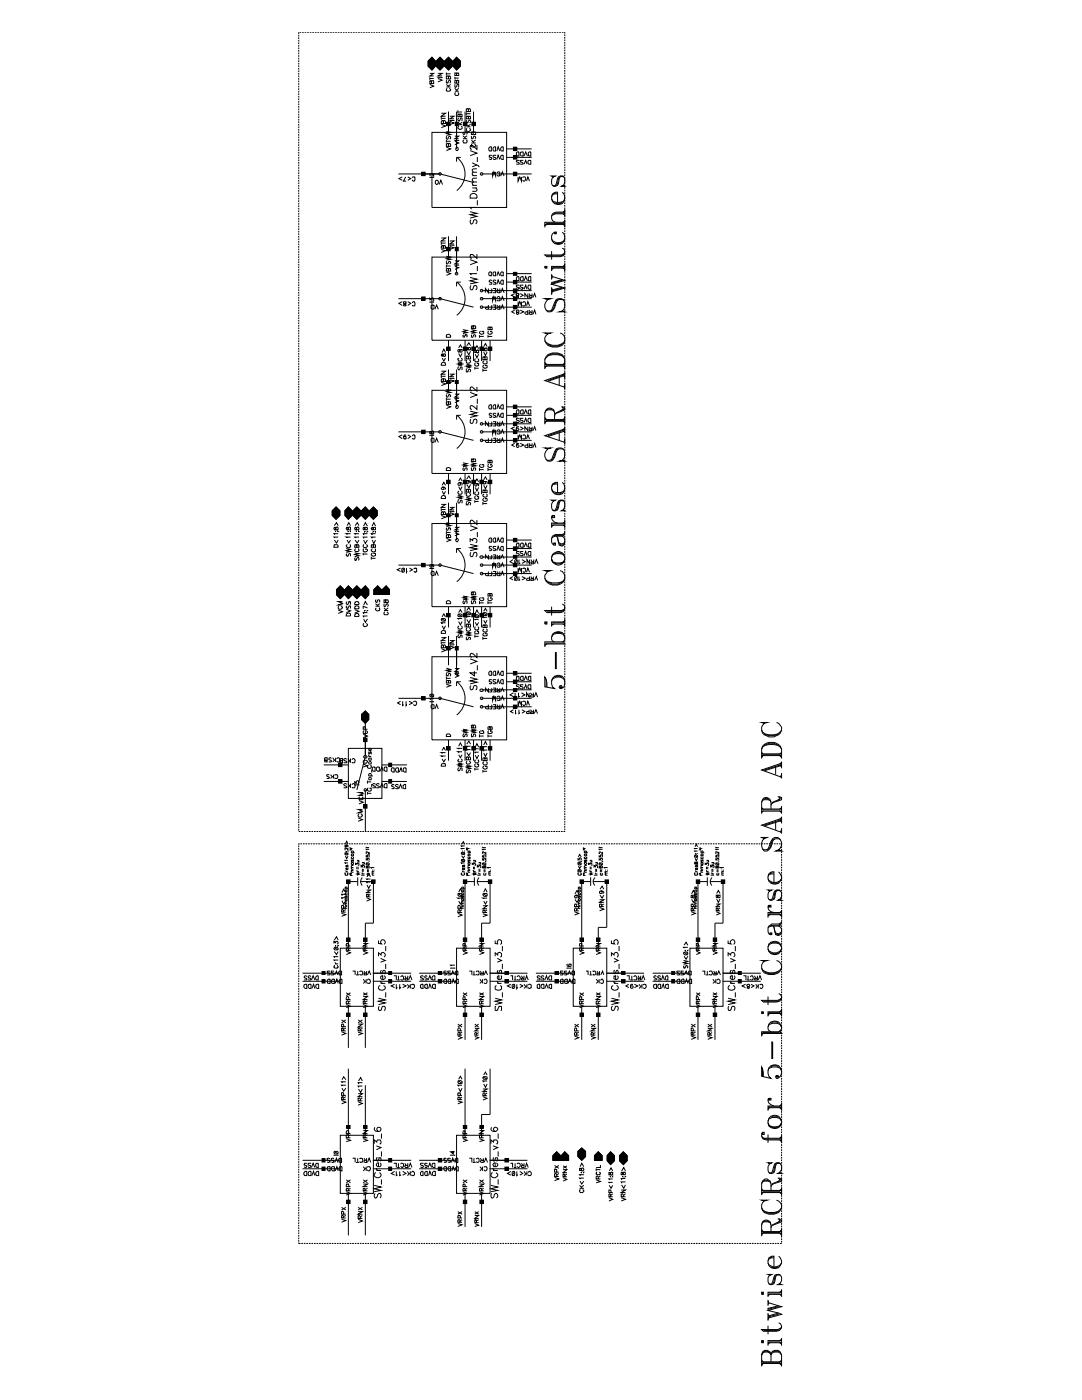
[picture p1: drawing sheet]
<svg xmlns="http://www.w3.org/2000/svg" width="216mm" height="279mm" viewBox="0 0 216 279" stroke-linecap="round" stroke-linejoin="round" font-family="sans-serif">
<g fill="none" stroke="#000" stroke-width=".2">
<path d="M85.8 16.8l.7 .4-.7 .3M85.8 14.6h.7l-.7 .6h.7M85.8 15.4v.5M85.8 15.7h.7M86.1 16.3l-.2-.2-.1 .1v.5h.7v-.5l-.2-.1-.2 .2v.4M86.2 11.4l.7 .8v1l-.7 .8-.8-.8v-1zM87 12.2l.8-.8 .8 .8v1l-.8 .8-.8-.8zM87.4 15.7l.8 .3-.8 .3M87.4 14.6h.8l-.8 .6h.8M87.4 15.4v.2M87.4 15.5h.8M88.2 15.4v.2"/>
<path d="M88.7 12.2l.8-.8 .8 .8v1l-.8 .8-.8-.8zM89.1 17.4h.8M89.1 16.8l.5 .6M89.1 14.7h.8M89.1 14.5v.6M89.2 16v.6l.2-.1 .1-.3 .2-.2 .2 .3-.2 .3M89.2 17.6l-.1 .2v.3l.1 .1h.5l.2-.2-.2-.4M89.5 15.4l-.2-.2h-.2v.5h.8l-.1-.5h-.3v.5M89.9 16.8l-.5 .4M90.8 18.2h.7M90.8 17.6l.5 .6M90.8 15.6h.7"/>
<path d="M90.8 15.3v.5M90.8 16.8v.6l.3-.1 .2-.5 .2 .1-.1 .5M90.9 18.5l-.1 .1 .1 .4h.5l.1-.1-.1-.4M91.1 11.4l.8 .8v1l-.8 .8-.7-.8v-1zM91.1 16.3l-.2-.3-.1 .1v.5h.7v-.5h-.3l-.1 .5M91.1 14.7l-.1-.1h-.2v.5h.7v-.5h-.3l-.1 .5M91.5 17.6l-.4 .4M79.5 34.7h8.3l6.7 1.7M80.3 35.3l-.7 .3 .7 .4M80.9 35.3l-.4 .9h.5M81.4 35.3l.6 .3-.6 .4M82.2 35.5l.2-.2h.3l.1 .2v.4l-.2 .3-.4-.3"/>
<path d="M84.2 34.4h.6v.7h-.6zM85.8 35.3v.2M85.8 35.4h.7M86.2 26.4h14.9v15h-14.9zM86.5 34.5v.6l-.3-.4-.3-.1-.1 .4 .1 .1M86.5 35.3v.2M86.9 36.2l.1-.2 .5 .2v.4l-.3 .2-.3-.2zM87.6 36.8l.4-.8 .3 .8M88.1 24.8l.8 .3-.8 .4M88.1 22.6h.8l-.8 .6h.8M88.1 23.4v.5M88.1 23.6h.8"/>
<path d="M88.5 24.3l-.2-.3-.2 .3v.3h.8l-.2-.6-.2 .1v.5M89.1 29.4l.8 .3-.8 .4M89.1 26.2l.8 .2-.8 .2 .8 .2-.8 .2M89.1 27.9v.5M89.1 28.2h.8M89.2 24.4h.6v.7h-.6zM89.2 27.2v.6l.2-.1 .3-.5 .1 .1 .1 .3-.2 .2M89.5 28.9l-.2-.3-.2 .1v.5h.8l-.1-.5h-.3v.5M89.5 22.3v4.1M89.7 24.2l.9 .4-.9 .3M89.7 23.2h.9l-.9 .5h.9M89.7 24v.1"/>
<path d="M89.7 24h.9M90.6 24v.1M90.8 28.2l.7 .3-.7 .4M90.8 27.2h.7l-.7 .5h.7M90.8 27.9v.2M90.8 28h.7M90.8 24.4h.6v.7h-.6zM91.1 22.3v7.4M91.1 31.4a4.1 4.1 0 0 1 0 6.6M91.4 24.9h.8M91.4 24.4l.5 .5M91.4 22.4h.8"/>
<path d="M91.4 22v.6M91.5 23.5l-.1 .3 .1 .3h.2l.2-.6 .3 .1-.1 .5M91.5 27.9v.2M91.6 25.2a.34 .34 0 0 0-.1 .6 .34 .34 0 0 0 .5-.1h.2v-.4l-.2-.1M91.8 22.9l-.1-.1h-.3v.5h.8v-.4l-.3-.1-.1 .5M91.9 31.4h-.8v.9M92.2 24.4l-.4 .3M92.4 27.7h.8M92.4 27.1l.6 .6M92.5 24.4h.6v.7h-.6zM92.5 27.9l-.1 .2 .1 .4 .6-.1 .1-.3-.2-.2M92.5 26.3l-.1 .2 .1 .3 .4-.5h.2v.5"/>
<path d="M92.8 22.3v4.1M93 25.3h.9M93 24.8l.6 .5M93 22.7h.9M93 22.4v.6M93.1 24v.6l.3-.1 .2-.5 .3 .2-.2 .4M93.2 25.7h-.2v.4a.47 .47 0 0 0 .6 .1 .47 .47 0 0 0 .3-.4l-.3-.1M93.2 27.1l-.5 .3M93.5 23.4l-.1-.2-.4 .1v.4h.9l-.1-.5-.3 .1v.4M93.5 21.9l-.2-.2-.3 .1v.5h.9l-.1-.5h-.3v.5M93.8 30.1l1.4 .5-1.4 .5M93.9 24.8l-.5 .3"/>
<path d="M94 38.8l.3-.2 .5 .1 .4 .3v.5h-1.4v-.5zM94.1 28.5h.8M94.1 27.9l.5 .6M94.1 24.4h.7v.7h-.7zM94.1 27.2v.5l.3-.1 .2-.4 .3 .1-.2 .4M94.2 32.5l1.2 .5 .2 .4M94.2 28.8l-.1 .1v.3a.47 .47 0 0 0 .5 .2 .47 .47 0 0 0 .3-.4l-.2-.2M94.2 37.5h1M94.2 37h1M94.2 35.1h1M94.4 26.5v-.2l-.3 .1v.4h.8l-.1-.5h-.3l-.1 .5M94.5 22.3v4.1"/>
<path d="M94.9 37.5l.3 .3v.2l-.3 .2h-.7M94.9 27.9l-.5 .4M95.2 36.3h-.9a.45 .45 0 0 0 .2 .7M95.2 35.6h-.9l-.1 .4 .3 .3M95.2 34.4l-.9 .1-.1 .3 .3 .3M95.2 33.7h-.7l-.3 .2 .3 .5M95.2 29v.8l-.9-.8h-.4l-.1 .5 .3 .3M95.2 32.9l-1 .4M95.3 31.3v1M95.3 40v1M96.1 34.7h10M97.8 29.3h.2v.8h-.3l-.2-.1v-.5z"/>
<path d="M98.1 31.1h-.5v.2l.5 .2-.1 .3-.4-.1M98.3 34.3v.8l.3-.8 .3 .8v-.8M98.6 29.3h.3v.8h-.3l-.2-.1v-.5zM99 31.1h-.6l.2 .3 .4 .2-.3 .2-.3-.1M99.1 34.5l.3-.2 .3 .2v.6h-.3l-.3-.1M99.1 31.8l.3-.8 .3 .8M99.1 30.1l.3-.8 .3 .8M99.9 35.1l.3-.8 .4 .8M100 31.1l.4-.1v.8h-.2l-.3-.2zM100.2 29.3h.2v.8h-.3l-.2-.1v-.5zM101.1 31.4h5M101.1 29.7h5"/>
<path d="M102.4 34.4h.7v.7h-.7zM102.4 31.1h.7v.6h-.7zM102.4 29.4h.7v.7h-.7zM103.1 30.4l.4-.1v.9l-.5-.2zM103.4 35.3v.9l.3-.9 .4 .9v-.9M103.6 32.1l-.5-.1-.1 .3 .5 .1 .1 .3h-.6M103.9 30.4l.5-.1v.9l-.5-.2zM104.3 35.5l.1-.2h.3a.47 .47 0 0 1 .2 .5 .47 .47 0 0 1-.4 .4l-.2-.3M104.4 32.1h-.6l.1 .2 .5 .3-.1 .2-.5-.1M104.6 32.8l.3-.8 .3 .8M104.6 31.2l.3-.9 .3 .9M105.1 36.2l.2-.9 .4 .9"/>
<path d="M105.4 32.1l.5-.1v.8l-.5-.1zM105.5 30.4l.4-.1v.9l-.5-.2zM110.1 39.6l.1 .4a1.92 1.92 0 0 0 2.3 0l.2-.4M110.2 37l.6 .2M111 38.5l-.5 .2M111.3 38.7l-1.1 .2-.1 .4M111.6 35.3l-.3 1.4-.3 .3M111.8 35.1l.7 .2M112.2 38.4a1.37 1.37 0 0 1 .1 2.1 1.37 1.37 0 0 1-2.1-.3 1.28 1.28 0 0 1 .6-1.8h.5v2M112.4 35.1l-.6 .2-.4 1.4-.1 .3-.5 .2h-.3l-.4-.5v-.8l.1-.4 .6-.4h-.7l.4 .2M112.4 37l.3 .2h-.7l.4-.2a1.32 1.32 0 0 0 0-1.9h-.6l-.4 .2-.4 1.4-.2 .3-.3 .2M79.5 59.6h8.3l6.7 1.7"/>
<path d="M84.2 59.3h.6v.6h-.6zM85.8 59.9v-.4l.2 .3v-.2l.4-.2 .1 .2-.1 .4M86.2 51.3h14.9v16.6h-14.9zM88.1 49.8l.8 .2-.8 .4M88.1 47.5h.8l-.8 .6h.8M88.1 48.3v.6M88.1 48.5h.8M88.5 49.2l-.1-.2h-.3v.2v.3h.8l-.1-.5-.3 .1v.4M89.1 54.3l.8 .3-.8 .3M89.1 51.1l.8 .2-.8 .3 .8 .1-.8 .2M89.1 52.8v.6M89.1 53.1h.8"/>
<path d="M89.2 49.4h.6v.6h-.6zM89.2 52.2v.5h.1l.3-.5h.1l.2 .1-.2 .4M89.5 53.8l-.1-.2-.3 .1v.4h.8l-.1-.5-.3 .1v.4M89.5 47.2v4.1M89.7 49.2l.9 .2-.9 .4M89.7 48.1h.9l-.9 .6h.9M89.7 48.9v.1M89.7 48.9h.9M90.6 48.9v.1M90.8 53.2l.7 .2-.7 .4M90.8 52.1h.7l-.7 .6h.7M90.8 52.8v.2"/>
<path d="M90.8 52.9h.7M90.8 49.4h.6v.6h-.6zM91.1 47.2v7.4M91.1 56.3a4.1 4.1 0 0 1 0 6.6M91.5 52.8v.2M91.9 56.3h-.8v.8M93.8 42.2l1.4 .4-1.4 .2 1.4 .4-1.4 .3M93.8 55.4l1.4 .3-1.4 .3 1.4 .4-1.4 .2M93.8 51.8l1.4 .5-1.4 .5M94 43.9l-.2 .2 .2 .6 .4-.3 .3-.5h.4a.52 .52 0 0 1-.2 .8M94 57l-.1 .1a.56 .56 0 0 0 .1 .7h.2l.4-.7 .3-.1a.47 .47 0 0 1 .3 .4 .47 .47 0 0 1-.3 .4M95.2 41.4h-1.4l.3 .3"/>
<path d="M95.2 54.6h-1.4l.3 .3M95.2 50.7v.9l-.9-.8h-.4l-.1 .5 .3 .3M95.3 53.1v1M96.1 59.6h10M96.1 58h10M97.5 57.6v.8l-.6-.8v.8M97.6 54.4l.4-.1v.7h-.3l-.2-.1zM98.1 57.6v.8h-.5M98.1 56l-.1-.1-.4 .1v.2l.5 .3-.1 .2-.4-.1M98.3 59.2v.8l.3-.8 .3 .8v-.8M98.4 57.6h.5v.8h-.5M98.5 54.4l.4-.1v.7h-.3l-.2-.1z"/>
<path d="M99 56l-.3-.1-.3 .1 .6 .6-.1 .1-.5-.1M99.1 59.4l.5-.2 .1 .2v.5l-.4 .1-.2-.1M99.1 56.7l.3-.8 .3 .8M99.1 55l.3-.7 .3 .7M99.1 57.6l.4 .4M99.7 57.6v.8l-.6-.1 .1-.3h.5M99.9 58.4l.3-.8 .4 .8M100 56l.4-.1v.8h-.3l-.2-.1zM100 54.4l.4-.1v.7h-.3l-.2-.1zM101.1 56.3h5M101.1 54.6h5M102.4 59.3h.7v.6h-.7z"/>
<path d="M102.4 57.7h.7v.6h-.7zM102.4 56h.7v.6h-.7zM102.4 54.4h.7v.5h-.7zM102.7 58.6l-.7 .3 .7 .4M103 58.6h.5a.36 .36 0 0 1-.1 .4 .36 .36 0 0 1-.4 .1v.3h.5v-.3a.36 .36 0 0 1-.4-.1 .36 .36 0 0 1-.1-.4zM103.1 55.3l.4-.1v.8h-.4zM103.6 57l-.5-.1-.1 .3 .5 .2 .1 .2-.2 .1-.4-.1M103.8 58.6l.6 .3-.6 .4M103.9 55.4l.5-.2v.8h-.5zM104.4 57l-.5-.1-.1 .2 .6 .5-.2 .1-.4-.1M104.6 57.7l.3-.8 .3 .8M104.6 56l.3-.8 .3 .8"/>
<path d="M105.3 58.6v.8l-.6-.8v.8M105.5 56.9h.4v.8h-.3a.52 .52 0 0 1-.1-.8zM105.5 55.3l.4-.1v.8h-.4zM105.6 58.6l.2 .4M106.2 58.6v.8l-.6-.1 .1-.3h.5M106.3 59.4l.4-.8 .2 .8M108.7 53.2h.4v.3h-.4zM108.7 53.3h.4M108.7 44.8h4M109 53.2v.3M109 44.6h3.5M109 44.8l-.3 .3"/>
<path d="M109.1 44.8l-.4 .2M109.3 59.8l-.6-.2h1.2a1.45 1.45 0 0 0-1.2 1.1 1.45 1.45 0 0 0 .6 1.5h.6l.3-.1 .5-.6 .6-1.6 .3-.1h.6l.3 .1M110.1 55.6l.1-.4 2.5 .8-2.6 .7 2.6 .8-2.6 .8M110.1 47.7a1.47 1.47 0 0 0 1.3 .8 1.47 1.47 0 0 0 1.3-.8M110.1 50.1v1.7M110.1 54.7v1.1M110.1 57.3v1.5M110.1 57.5l.1 .4M110.1 54.9l.1 .3M110.1 53.5h2.6M110.2 58.1l-.1 .6M110.2 53.3h2.3"/>
<path d="M110.2 53.5l-.1 .4M110.5 53.5l-.4 .2M110.7 48.4l.3 .2h.8l.4-.2M110.7 40.4l.3 .2h.8l.4-.2M111.4 59.8l-.4 .1-.5 1.6-.3 .4-.3 .2M112.2 55.8l-2.1 .6v.3M112.2 49.5a.88 .88 0 0 1 .2 1.6l-.6 .1h-2.7l-.4-.3h3.3l.7-.4M112.2 46.3a1.35 1.35 0 0 1 .2 2 1.35 1.35 0 0 1-2 0 1.35 1.35 0 0 1 .3-2h.3v.4h-.3v-.2h.1M112.2 57.5l-2.1 .6M112.2 57.3l-2.1 .6M112.2 56l-2.1 .6M112.4 50.9l-.4 .2h-2.9"/>
<path d="M112.4 53.5l.3 .2M112.4 44.8l.3 .2M112.4 42.7l.3 .2M112.5 42.5h-1.5l-.5 .2M112.5 53.5l.2 .4M112.5 44.8l.2 .3M112.5 42.7l.2 .4M112.7 53.2h-2.6v.9M112.7 44.4h-4v1M112.7 42.3h-1.7a1.03 1.03 0 0 0-1 1 1.03 1.03 0 0 0 .8 1.1M112.7 42.7h-1.9l-.7 .4M112.7 41.7v1.6"/>
<path d="M112.7 43.9v1.5M112.7 52.6v1.5M112.7 52.9l-.3 .3M112.7 52.7l-.2 .5M112.7 44.2l-.3 .2M112.7 44l-.2 .4M112.7 42.2l-.3 .1M112.7 41.9l-.2 .4M80.3 60.2l-.7 .3 .7 .5M80.5 60.3h.5v.2l-.5 .4 .1 .1h.3v-.3l-.4-.2zM81.4 60.2l.6 .3-.6 .5M82.2 60.5l.3-.3h.1l.2 .3-.1 .5h-.3l-.2-.1"/>
<path d="M85.8 60.2v.2M85.8 60.3h.7M86 61l.3-.1 .3 .1v.6l-.2 .1-.4-.1zM86.2 77.9h14.9v16.6h-14.9zM86.5 60.2v.2M86.8 61.7l.3-.8 .4 .8M88.1 76.3l.8 .3-.8 .4M88.1 74.1h.8l-.8 .6h.8M88.1 74.8v.6M88.1 75.1h.8M88.1 72.5a.44 .44 0 0 1 .6-.1 .44 .44 0 0 1 .2 .5h-.8zM88.1 70.7v.3l.1 .1 .4-.5h.2l.1 .4-.1 .1h-.2l-.2-.3-.2-.2z"/>
<path d="M88.2 71.5l.4 .6 .3-.6M88.2 70.4l.4-.7 .3 .7M88.5 75.8l-.1-.2h-.3v.2v.3h.8l-.1-.5h-.3v.5M89.1 66.9a.52 .52 0 0 1 .8 .1v.3h-.8zM89.1 77.7l.8 .2-.8 .2 .8 .2-.8 .2M89.1 79.4v.6M89.1 79.7h.8M89.2 69.3h.6v.6h-.6zM89.2 75.9h.6v.6h-.6zM89.2 78.7v.5h.1l.3-.5h.1l.2 .2-.2 .3M89.5 67.9v4.2M89.5 73.7v4.2"/>
<path d="M89.7 75.8l.9 .2-.9 .4M89.7 74.7h.9l-.9 .5h.9M89.7 75.4v.2M89.7 75.5h.9M90.6 75.4v.2M90.8 79.8l.7 .2-.7 .3M90.8 78.7h.7l-.7 .5h.7M90.8 79.4v.2M90.8 79.5h.7M90.8 75.9h.6v.6h-.6zM91.1 73.7v7.5M91.4 72.2l.8 .3-.8 .1 .8 .2-.8 .3"/>
<path d="M91.4 69.8v.3l.1 .2 .4-.5h.3v.4l-.3 .1-.2-.5zM91.5 73.2l-.1 .2 .1 .4 .3-.1 .1-.5 .3 .1-.1 .5M91.5 70.5l.4 .7 .3-.7M91.5 69.4l.4-.6 .3 .6M91.5 79.4v.2M91.6 71.5l-.2 .1 .2 .5h.4l.2-.2-.2-.4M92.4 65.8l.8 .2-.8 .2 .8 .2-.8 .1M92.5 69.3h.6v.6h-.6zM92.5 66.8l-.1 .2 .1 .3 .4-.5h.2l.1 .2-.1 .3M92.8 67.9v4.2M93 72.6l.9 .3-.9 .2 .9 .1-.9 .3M93.1 73.7v.6l.3-.1 .2-.5 .3 .1-.2 .5"/>
<path d="M93.1 70.1l.5 .7 .3-.7M93.1 69.3v.5l.5-.5h.2l.1 .2-.1 .3h-.2zM93.1 69l.5-.6 .3 .6M93.2 71.9l-.2 .1v.3l.2 .2h.4l.3-.3v-.1l-.3-.2M93.5 71.3l-.2-.3-.3 .1v.5h.9l-.1-.5h-.3v.5M93.8 78.3l1.4 .5-1.4 .5M94.1 65.8l.8 .2-.8 .2 .8 .2-.8 .1M94.1 69.3h.7v.6h-.7zM94.1 66.8v.5l.3-.1 .2-.4 .3 .2-.2 .3M94.4 65.2v-.2l-.3 .1v.4h.8l-.1-.5h-.3l-.1 .5M94.5 67.9v4.2M94.7 69.9v.5h.3a.36 .36 0 0 1 .1-.4 .36 .36 0 0 1 .4-.1v.5a.36 .36 0 0 1-.4-.1 .36 .36 0 0 1-.1-.4z"/>
<path d="M94.7 73.2v.5M94.7 73.5h.8M94.8 70.7l.4 .7 .3-.7M94.8 69.6l.4-.6 .3 .6M94.9 72.5l-.2 .1v.3l.3 .2 .5-.2-.1-.4h-.1v.1M94.9 71.6l-.2 .1v.4l.3 .1 .5-.1v-.4l-.2-.1M95.2 77.2v.9l-.9-.8h-.4v.7h.2M95.3 79.6v1M95.7 67.1h.8M95.7 66.9v.5M95.8 69.3h.6v.6h-.6zM95.9 66.1a.34 .34 0 0 0-.1 .5 .34 .34 0 0 0 .6 0l.1-.1v-.3l-.3-.1v.2"/>
<path d="M96.1 67.9v4.2M96.1 61.3h10M96.4 73.6v.6M96.4 73.9h.8M96.4 69.5v.3l.1 .2 .4-.6 .3 .1v.4l-.3 .1-.2-.5zM96.5 70.3l.4 .7 .3-.7M96.5 69.2l.4-.6 .3 .6M96.6 72.9a.34 .34 0 0 0-.1 .5 .34 .34 0 0 0 .5 0l.2-.1v-.3l-.3-.1v.2M96.6 72.1a.34 .34 0 0 0-.1 .5 .34 .34 0 0 0 .5 0l.2-.1v-.4h-.2M96.8 71.4l-.1-.2h-.3v.6h.8v-.5h-.4v.5M97.4 67.1h.8M97.4 66.9v.5"/>
<path d="M97.5 69.3h.6v.6h-.6zM97.5 60.9v.8l-.6-.1v-.3h.6M97.5 66.1l-.1 .1v.3a.47 .47 0 0 0 .5 .2 .47 .47 0 0 0 .3-.4l-.2-.2h-.1v.2M97.8 65.4l-.1-.1-.3 .1v.4h.8l-.1-.5-.3 .1v.4M97.8 67.9v4.2M98.1 60.9v.8h-.5M98.4 60.9h.5v.8h-.5M99.1 60.9l.4 .4M99.7 60.9v.8l-.6-.1 .3-.3h.3M99.9 61.7l.3-.8 .4 .8M99.9 60l.3-.8 .4 .8M102.4 61h.7v.6h-.7z"/>
<path d="M102.7 61.9l-.6 .3 .6 .4M103 62h.5v.2l-.5 .3 .2 .2h.2l.1-.2-.5-.3zM103.4 60.2v.8l.3-.8 .4 .8v-.8M103.8 61.9l.7 .3-.7 .4M104.3 60.5a.34 .34 0 0 1 .5-.2 .34 .34 0 0 1 0 .6l-.1 .1h-.3l-.1-.1M105.1 61l.2-.8 .4 .8M105.3 61.9v.8l-.6-.1 .1-.3 .5-.1M105.6 61.9l.2 .4M106.2 61.9v.8h-.6l.1-.4h.5M106.3 62.7l.4-.8 .2 .8M108.7 73.7v-2a2.3 2.3 0 0 1 3.5-.9l.5 .9v2M108.7 71.7a2.12 2.12 0 0 1 2.6-.9l.7 .2 .7 .7"/>
<path d="M108.7 68a2.66 2.66 0 0 0 3.8 .3l.2-.3M108.7 73.1h4M108.7 72.7h4M108.7 72.5l.4 .2M108.7 72.3l.3 .4M109 61.9a.76 .76 0 0 0 1.2-.4l.8-1.7a1.12 1.12 0 0 1 1.4 0 1.12 1.12 0 0 1 .3 1.3l-.2 .6-.3 .4-.6 .1h1.1l-.5-.1M109 72.9h3.5M109 73.1l-.3 .4M109.1 73.1l-.4 .1M109.3 71a2.89 2.89 0 0 1 2.9 0M109.3 68.7a2.41 2.41 0 0 0 2.9 0M111.6 75.2v1.7"/>
<path d="M111.8 66.5a1.44 1.44 0 0 1 .9 1.6 1.44 1.44 0 0 1-1.4 1.2 2.17 2.17 0 0 1-2.6-1.3 1.31 1.31 0 0 1 1.2-1.5h-1.2l.6 .1M112.4 74.9l.3 .3M112.4 73.1l.3 .1M112.5 74.9l.2 .5M112.5 73.1l.2 .4M112.7 74.6l-4 1.3 3.8 1.3 .2 .3M112.7 74.3v1.2M112.7 76.5v1.1M112.7 74.9l-3.4 1.2M112.7 74.8l-3.4 1.1M112.7 76.9l-.2 .3M112.7 74.4l-.3 .4"/>
<path d="M112.7 72.5l-.3 .2M112.7 72.3l-.2 .4M79.5 86.2h8.3l6.7 1.7M80.3 86.8l-.7 .3 .7 .4M81 87l-.1-.2a.43 .43 0 0 0-.4 .4 .43 .43 0 0 0 .4 .4l.1-.1-.1-.4h-.2l-.2 .3M81.4 86.8l.6 .3-.6 .4M82.2 87l.3-.2 .3 .2v.5l-.2 .1-.4-.1M84.2 85.9h.6v.6h-.6zM85.8 86.1v.4h.2l.1-.3 .3-.2 .1 .5h-.4l-.1-.4zM85.8 86.8v.2M85.8 86.9h.7M86 87.6l.2-.1h.4v.6l-.2 .2-.4-.2z"/>
<path d="M86.5 86.8v.2M86.8 88.3l.3-.8 .4 .8M88.1 99.1a.44 .44 0 0 1 .6-.1 .44 .44 0 0 1 .2 .5h-.8zM88.2 98l.4 .6 .3-.6M88.2 96.9l.4-.6 .3 .6M88.3 97.2l.3 .2-.1 .3h-.3l-.1-.2a.45 .45 0 0 1 .4-.3 .45 .45 0 0 1 .4 .3l-.1 .2M89.1 93.5a.52 .52 0 0 1 .8 .1v.3h-.8zM89.1 80.9l.8 .3-.8 .3M89.2 95.8h.6v.7h-.6zM89.5 80.3l-.1-.1h-.3v.5h.8l-.1-.5h-.3v.5M89.5 94.5v4.1M91.1 82.9a4.1 4.1 0 0 1 0 6.6"/>
<path d="M91.4 98.8l.8 .3-.8 .1 .8 .2-.8 .3M91.5 99.8l-.1 .2 .1 .4 .3-.2 .1-.4 .3 .1-.1 .5M91.5 97.1l.4 .7 .3-.7M91.5 96l.4-.6 .3 .6M91.6 98l-.2 .2 .2 .4h.4l.2-.1v-.4l-.2-.1M91.7 96.4h.2v.4h-.5v-.2l.1-.2h.5h.2l-.1 .5M91.9 82.9h-.8v.8M92.4 92.4l.8 .1-.8 .3 .8 .2-.8 .1M92.5 95.8h.6v.7h-.6zM92.5 93.4l-.1 .2 .1 .3 .4-.5h.2l.1 .2-.1 .3M92.8 94.5v4.1M93 99.2l.9 .3-.9 .2 .9 .1-.9 .3"/>
<path d="M93.1 96.7l.5 .7 .3-.7M93.1 95.6l.5-.6 .3 .6M93.2 98.5l-.2 .1v.3a.47 .47 0 0 0 .6 .2 .47 .47 0 0 0 .3-.5l-.3-.1M93.3 95.9l.3 .1v.4h-.6v-.4l.6-.1 .3 .3-.2 .2M93.5 97.8l-.2-.2-.3 .1v.5h.9v-.4l-.2-.2-.2 .1v.5M93.8 82l1.4 .4-1.4 .3 1.4 .3-1.4 .3M94 83.7h-.1a.56 .56 0 0 0 .1 .8h.2l.4-.8h.3a.47 .47 0 0 1 .3 .4 .47 .47 0 0 1-.3 .4M94.1 92.4l.8 .1-.8 .3 .8 .2-.8 .1M94.1 95.8h.7v.7h-.7zM94.1 93.4v.5l.3-.1 .1-.4h.3l.1 .3-.2 .2M94.4 91.8v-.2h-.3v.5h.8l-.1-.5h-.3l-.1 .5M94.5 94.5v4.1"/>
<path d="M94.7 99.8v.5M94.8 97.3l.4 .7 .3-.7M94.8 96.2l.4-.6 .3 .6M94.9 99.1h-.2v.4l.3 .2 .5-.2v-.4h-.2v.1M94.9 98.2l-.2 .1v.3l.3 .2 .5-.2v-.3l-.2-.1M95 96.5l.3 .3-.3 .2-.2-.1v-.4h.6v.4M95.2 80.9v.8l-.7-.6-.4-.2-.2 .1-.1 .4 .3 .3M95.7 93.4v.6M95.7 93.7h.8M95.8 95.8h.6v.7h-.6zM95.9 92.7a.34 .34 0 0 0-.1 .5 .34 .34 0 0 0 .6 0l.1-.1v-.3l-.3-.1v.2M96.1 94.5v4.1"/>
<path d="M96.1 87.9h10M96.1 86.2h10M96.1 84.6h10M96.5 96.9l.4 .6 .3-.6M96.5 95.8l.4-.6 .3 .6M96.6 99.5a.34 .34 0 0 0-.1 .5 .34 .34 0 0 0 .5 0l.2-.1v-.3l-.3-.1v.2M96.6 98.6a.34 .34 0 0 0-.1 .6 .34 .34 0 0 0 .5-.1h.2v-.4l-.2-.1M96.7 96.1l.2 .1v.3a.27 .27 0 0 1-.4 0 .27 .27 0 0 1 0-.4l.7 .1-.1 .3M96.8 98l-.1-.2h-.3v.5h.8v-.4h-.4v.4M97.4 93.4v.6M97.4 93.7h.8M97.5 95.8h.6v.7h-.6z"/>
<path d="M97.5 87.5v.8l-.6-.2v-.2h.6M97.5 84.2v.8l-.6-.8v.8M97.5 92.7l-.1 .1v.3a.47 .47 0 0 0 .5 .2 .47 .47 0 0 0 .3-.4l-.2-.2h-.1v.2M97.6 80.9l.4-.1v.8h-.3l-.2-.2zM97.8 92l-.1-.1h-.3v.5h.8l-.1-.5h-.3v.5M97.8 94.5v4.1M98.1 87.5v.8h-.5M98.1 84.2v.8h-.5M98.1 82.6l-.1-.1-.4 .1v.2l.5 .3-.1 .2-.4-.1M98.3 85.8v.8l.3-.8 .3 .8v-.8M98.4 87.5h.5v.8h-.5M98.4 84.2h.5v.8h-.5"/>
<path d="M98.5 80.9l.4-.1v.8h-.3l-.2-.2zM99 82.6l-.3-.1-.3 .1 .6 .5-.3 .2-.3-.1M99.1 86l.3-.2 .3 .1v.7h-.4l-.2-.2M99.1 83.3l.3-.8 .3 .8M99.1 81.6l.3-.8 .3 .8M99.1 87.5l.4 .4M99.1 84.2l.4 .4M99.7 87.5v.8l-.6-.2 .3-.2h.3M99.7 84.2v.8l-.6-.2 .1-.2h.5M99.9 88.3l.3-.8 .4 .8M99.9 86.6l.3-.8 .4 .8M99.9 85l.3-.8 .4 .8"/>
<path d="M99.9 82.6l.5-.1v.8l-.5-.2zM99.9 81l.3-.2h.2v.8h-.3l-.2-.2zM101.1 82.9h5M101.1 81.2h5M102.4 87.5h.7v.7h-.7zM102.4 85.9h.7v.6h-.7zM102.4 84.2h.7v.7h-.7zM102.4 82.6h.7v.6h-.7zM102.4 80.9h.7v.6h-.7zM102.7 88.5l-.6 .3 .6 .4M102.7 85.2l-.7 .3 .7 .4M103.1 81.9l.4-.1v.8h-.4z"/>
<path d="M103.4 86.8v.8l.3-.8 .4 .8v-.8M103.5 85.3h-.5v.6h.4a.24 .24 0 0 0 0-.4 .24 .24 0 0 0-.4 .2M103.5 88.6l-.4-.1-.1 .3 .1 .4h.4v-.4l-.2-.1-.3 .3M103.6 83.6h-.6v.2l.6 .3-.2 .2-.4-.1M103.8 88.5l.7 .3-.7 .4M103.8 85.2l.6 .3-.6 .4M104 81.9l.4-.1v.8l-.5-.1-.1-.4zM104.3 87a.36 .36 0 0 1 .6 .2 .36 .36 0 0 1-.5 .3h-.1M104.4 83.6h-.6l.2 .3 .4 .2-.2 .2-.4-.1M104.6 84.3l.3-.8 .3 .8M104.6 82.6l.3-.8 .3 .8M105.1 87.6l.2-.8 .4 .8"/>
<path d="M105.3 88.5v.8l-.6-.1 .1-.3 .5-.1M105.3 85.2v.7l-.6-.7v.7M105.5 83.5h.4v.8h-.3a.52 .52 0 0 1-.1-.8zM105.5 81.9l.4-.1v.8h-.4zM105.6 88.5l.2 .4M105.6 85.2l.2 .4M106.2 88.5v.8l-.6-.1 .1-.3h.5M106.2 85.2v.7h-.6l.1-.3h.5M106.3 89.3l.4-.8 .2 .8M106.3 85.9l.4-.7 .2 .7M108.7 82.4l.3-.4 .3-.2h.8l.4 .2 .2 .4M108.7 84.1h4"/>
<path d="M108.7 83.7h4M108.7 83.5l.4 .2M108.7 83.3l.3 .4M109 91.7a.76 .76 0 0 0 1.2-.4l.8-1.7a1.12 1.12 0 0 1 1.4 0 1.12 1.12 0 0 1 .3 1.3l-.2 .6-.3 .4-.6 .1h1.1l-.5-.1M109 83.9h3.5M109 84.1l-.3 .4M109.1 81.8l.4-.2 .7 .2M109.1 84.1l-.4 .1M109.3 89.6l-.6-.2h1.2a1.45 1.45 0 0 0-1.2 1.1 1.45 1.45 0 0 0 .6 1.5h.6l.3-.1 .5-.6 .6-1.6 .3-.1h.6l.3 .1M110.1 97.5l.1 .5a1.92 1.92 0 0 0 2.3 0l.2-.5M110.7 98.3l.3 .3h.8l.4-.3M110.7 83.7v-1.3l-.2-.6a1 1 0 0 0-1.5 0l-.3 .6v2.3"/>
<path d="M111 96.4l-.5 .2M111.3 96.6l-1.1 .2-.1 .4M111.4 89.6l-.4 .1-.5 1.6-.3 .4-.3 .2M111.6 100l-.3 1.3-.3 .5M111.6 86.2v1.7M111.8 99.8l.7 .2M112 81.2h.4l.3 .2v.4l-1.9 .7-.1 .5M112.2 96.3a1.37 1.37 0 0 1 .1 2.1 1.37 1.37 0 0 1-2.1-.3 1.28 1.28 0 0 1 .6-1.8h.5v2M112.2 81.2l.2 .4-1.6 .9M112.4 99.8l-.6 .2-.5 1.8-.5 .1-.6-.1-.1-.5v-.7l.1-.4 .6-.4h-.7l.4 .2M112.4 86l.3 .2M112.4 84.1l.3 .1"/>
<path d="M112.5 81.4v.2l-.5 .4M112.5 86l.2 .4M112.5 84.1l.2 .4M112.7 85.6l-4 1.4 3.8 1.2 .2 .3M112.7 83.1v1.6M112.7 85.3v1.2M112.7 87.5v1.1M112.7 86l-3.4 1.1M112.7 85.8l-3.4 1.2M112.7 87.9l-.2 .3M112.7 85.4l-.3 .4M112.7 83.5l-.3 .2"/>
<path d="M112.7 83.3l-.2 .4M66.3 101.9l.8-.7 .7 .7v1l-.7 .7-.8-.7zM66.7 108.7h.6l.2 .5h-.9zM66.7 107.8l.4 .6 .4-.6M66.7 105.2l-.1 .4 .2 .1 .5-.5 .2 .2-.1 .3h-.3l-.1-.4zM66.7 104.9l.4-.6 .4 .6M67 106l-.1 .1zM67.1 101.2l.7 .7v1l-.7 .7-.8-.7v-1zM67.1 117.7l.8-.8 .8 .8v1l-.8 .8-.8-.8zM67.4 106l.1 .1zM67.5 107.2h-.9l.2 .2M67.5 106.5h-.9l.2 .2"/>
<path d="M69.1 109.5l.8 .1-.8 .3 .8 .2-.8 .1M69.2 105.2l-.1 .4 .2 .1a.47 .47 0 0 1 .6-.5v.5h-.3l-.2-.5zM69.3 110.5l-.2 .2 .2 .3h.1l.3-.5h.2v.5M69.3 107.8l.3 .6 .3-.6M69.3 104.9l.3-.6 .3 .6M69.3 108.7a.3 .3 0 0 0-.2 .4 .3 .3 0 0 0 .3 .2l.5-.2v-.3l-.1-.1M69.4 106l.1 .1zM69.5 116.9l.8 .8v1l-.8 .8-.7-.8v-1zM69.5 101.2l.8 .7v1l-.8 .7-.7-.7v-1zM69.9 107.2h-.8l.2 .2M69.9 106.5h-.8l.2 .2M69.9 106v.1z"/>
<path d="M70.8 110.3l.8 .2-.8 .2 .8 .2-.8 .2M70.9 111.3v.5h.2l.3-.5h.1l.1 .2-.1 .3M70.9 107.8l.4 .6 .3-.6M70.9 105.2l-.1 .4 .2 .1 .5-.5 .1 .2-.1 .3h-.2l-.2-.4zM70.9 104.9l.4-.6 .3 .6M71 109.5l-.2 .2 .2 .4h.5l.1-.2-.1-.4M71.1 106l-.1 .1zM71.2 116.9l.8 .8v1l-.8 .8-.8-.8v-1zM71.2 101.2l.8 .7v1l-.8 .7-.8-.7v-1zM71.2 108.9l-.1-.2h-.2l-.1 .2v.3h.8l-.1-.5-.3 .1v.4M71.5 106l.1 .1zM71.6 107.2h-.8l.2 .2"/>
<path d="M71.6 106.5h-.8l.2 .2M72.5 105.3l.1 .4 .3-.5h.3l.1 .4-.1 .1h-.3l-.2-.4zM72.5 110.6h.8M72.5 110.3v.5M72.6 107.8l.3 .7 .4-.7M72.6 105l.3-.7 .4 .7M72.6 109.6h-.1v.4a.47 .47 0 0 0 .5 .2 .47 .47 0 0 0 .3-.5l-.1-.1h-.2v.1M72.6 108.7l-.1 .1v.3a.47 .47 0 0 0 .5 .2 .47 .47 0 0 0 .3-.4l-.2-.2M72.7 106.1h.1M72.9 116.9l.7 .8v1l-.7 .8-.8-.8v-1zM72.9 101.2l.7 .7v1l-.7 .7-.8-.7v-1zM73.2 106.1h.1"/>
<path d="M73.3 107.2h-.8l.1 .2M73.3 106.5h-.8l.1 .3M73.7 101.9l.8-.7 .8 .7v1l-.8 .7-.8-.7zM74.1 105.4v.2l.2 .1 .3-.5h.2l.1 .5h-.3l-.3-.5zM74.1 111.4h.8M74.1 111.1v.6M74.3 107.8l.3 .7 .3-.7M74.3 105l.3-.7 .3 .7M74.3 110.4a.34 .34 0 0 0-.1 .5 .34 .34 0 0 0 .6 0l.1-.1v-.3l-.3-.1v.2M74.3 109.6a.34 .34 0 0 0-.1 .5 .34 .34 0 0 0 .6 0l.1-.1v-.4h-.1M74.4 106.1h.1M74.5 101.2l.8 .7v1l-.8 .7-.8-.7v-1z"/>
<path d="M74.5 108.9l-.1-.2h-.2l-.1 .5h.8v-.4h-.4v.4M74.6 117.7l.8-.8 .7 .8v.9h-1.5zM74.8 106.1l.1 .1zM74.9 107.2h-.8l.2 .2M74.9 106.5h-.8l.2 .3M75.1 119.7l-.2 .2 .2 .3 .3-.5h.3v.5M76.3 117.7l.7-.8 .7 .8v.9h-1.4zM77 119.9v-.2h-.4v.5h.9l-.1-.5h-.4v.5M79.5 112.8h8.3l6.7 1.7M79.9 113.4l-.7 .3 .7 .3M80.2 113.5l.2-.1 .3 .1v.5l-.2 .2-.3-.2zM80.7 113.4l-.5 .8"/>
<path d="M81.1 113.4v.8l.2-.2M81.7 113.4l.6 .3-.6 .3M82.6 113.5l.2-.1 .3 .1v.5l-.1 .2-.4-.2M84.2 112.4h.6v.7h-.6zM85.8 113.4v.1M85.8 113.5h.7M86 112.7l.3 .2-.3 .3-.2-.2 .1-.3h.5v.4M86.2 104.5h14.9v16.6h-14.9zM86.2 114l.4 .1v.6l-.2 .2-.4-.3v-.4zM86.5 113.4v.1M86.8 114.9l.3-.9 .4 .9M88.1 102.9l.8 .3-.8 .3"/>
<path d="M88.1 100.7h.8l-.8 .6h.8M88.1 101.4v.6M88.1 101.7h.8M88.5 102.4l-.2-.3-.2 .3v.3h.8l-.2-.6-.2 .1v.5M89.1 107.4l.8 .4-.8 .3M89.1 104.3l.8 .2-.8 .2 .8 .2-.8 .2M89.1 106v.6M89.1 106.3h.8M89.2 102.5h.6v.6h-.6zM89.2 120l.5-.1 .2 .2v.4h-.8zM89.2 105.3v.5h.1l.2-.4 .2-.1 .2 .2-.2 .3M89.5 106.9l-.2-.2-.2 .1v.5h.8l-.1-.5h-.3v.5"/>
<path d="M89.5 100.3v4.2M89.7 102.3l.9 .3-.9 .4M89.7 101.3h.9l-.9 .5h.9M89.7 102v.2M89.7 102.1h.9M90.6 102v.2M90.8 106.3l.7 .3-.7 .3M90.8 105.2h.7l-.7 .5h.7M90.8 106v.2M90.8 106.1h.7M90.8 102.5h.6v.6h-.6zM91.1 100.3v7.5"/>
<path d="M91.1 109.5a4.1 4.1 0 0 1 0 6.6M91.5 106v.2M91.9 109.5h-.8v.8M92.4 119l.8 .1-.8 .2 .8 .2-.8 .2M92.5 119.9l-.1 .2 .1 .4 .5-.6h.1l.1 .2-.1 .4M93.1 100.2l-.1 .6h.4l.2-.6 .3 .2-.2 .4M93.8 108.6l1.4 .4-1.4 .3 1.4 .3-1.4 .3M93.8 108.2v-.7l.5 .4a.42 .42 0 0 1 .7-.3 .42 .42 0 0 1-.1 .7M93.8 104.9l1.4 .5-1.4 .5M94 110.2l-.1 .1a.56 .56 0 0 0 .1 .8h.2l.4-.8 .3-.1a.47 .47 0 0 1 .3 .5 .47 .47 0 0 1-.3 .4M94.1 119l.8 .1-.8 .2 .8 .2-.8 .2M94.1 119.9v.6l.3-.1 .1-.4h.3l.1 .3-.2 .2"/>
<path d="M94.4 118.4l-.1-.3-.2 .1v.5h.8l-.2-.6-.2 .1-.1 .5M94.7 100.1h.8M95.2 103.8v.8l-.9-.7h-.4v.7h.2M95.3 106.2v1M95.7 120v.6M95.9 119.3a.34 .34 0 0 0-.1 .5 .34 .34 0 0 0 .6 0l.1-.1v-.3l-.3-.1v.2M96.1 114.5h10M96.1 112.8h10M96.1 111.2h10M96.4 100.2v.6M96.4 100.5h.8M97.4 120v.6"/>
<path d="M97.5 114v.9l-.6-.2v-.2h.6M97.5 110.7v.8l-.6-.8v.8M97.5 119.3l-.1 .1v.3a.47 .47 0 0 0 .5 .2 .47 .47 0 0 0 .3-.4l-.2-.2h-.1v.2M97.5 107.6l.3-.2h.2v.8h-.3l-.2-.2zM97.8 118.6l-.1-.2-.3 .1v.5h.8l-.1-.6-.3 .1v.5M98.1 114v.9h-.5M98.1 110.7v.8h-.5M98.1 109.1h-.5v.3l.5 .2-.1 .3-.4-.2M98.3 112.4v.8l.3-.8 .3 .8v-.8M98.4 114h.5v.9h-.5M98.4 110.7h.5v.8h-.5M98.4 107.6l.2-.2h.3v.8h-.3l-.2-.2z"/>
<path d="M99 109.1h-.5l-.1 .2 .6 .4-.3 .2-.3-.2M99.1 112.6l.3-.2 .3 .1v.7h-.4l-.2-.2M99.1 109.9l.3-.8 .3 .8M99.1 108.2l.3-.8 .3 .8M99.1 114l.4 .5M99.1 110.7l.4 .5M99.7 114v.9l-.6-.2 .1-.2h.5M99.7 110.7v.8l-.6-.1 .1-.2h.5M99.9 114.9l.3-.9 .4 .9M99.9 113.2l.3-.8 .4 .8M99.9 111.5l.3-.8 .4 .8M99.9 109.2l.2-.1h.3v.8l-.5-.2z"/>
<path d="M100 107.5l.4-.1v.8h-.3l-.2-.2zM101.1 109.5h5M101.1 107.8h5M102.4 115.1l-.6 .3 .6 .3M102.4 111.7l-.6 .4 .6 .3M102.4 114.1h.7v.7h-.7zM102.4 112.4h.7v.7h-.7zM102.4 110.8h.7v.6h-.7zM102.4 109.1h.7v.7h-.7zM102.4 107.4h.7v.7h-.7zM102.7 111.8l.2-.1 .3 .1-.1 .7h-.3zM102.8 115.1h.3l.1 .1-.1 .6-.4-.1z"/>
<path d="M103.1 108.5l.4-.1v.8h-.4zM103.2 115.1l-.5 .7M103.2 111.7l-.5 .8M103.4 113.4v.8l.3-.8 .4 .8v-.8M103.5 115.1v.7l.3-.1M103.5 111.7v.8l.3-.1M103.6 110.2h-.6v.2l.6 .3-.2 .2-.4-.2M103.9 108.5l.5-.1v.8l-.5-.1zM104.1 115.1l.7 .3-.7 .3M104.1 111.7l.7 .4-.7 .3M104.3 113.5a.38 .38 0 0 1 .6 .2 .38 .38 0 0 1-.5 .4l-.1-.1M104.4 110.2h-.6l.1 .2 .5 .3-.2 .2-.4-.2"/>
<path d="M104.6 110.9l.3-.8 .3 .8M104.6 109.2l.3-.8 .3 .8M105.1 114.2l.2-.8 .4 .8M105.4 110.2l.5-.1v.8h-.3l-.2-.2zM105.5 108.5l.4-.1v.8h-.4zM105.7 115.1v.7l-.6-.1 .1-.3h.5M105.7 111.7v.8l-.5-.8v.8M105.9 115.1l.3 .4M105.9 111.7l.4 .5M106.4 115.1v.7h-.5l.1-.3h.4M106.5 111.7v.8h-.5l-.1-.1 .1-.2h.5M106.7 115.8l.3-.7 .3 .7"/>
<path d="M106.7 112.5l.3-.8 .4 .8M108.7 115.4a2.12 2.12 0 0 0 2.6 .9l.7-.1 .5-.4 .2-.4M109.3 116.2a2.41 2.41 0 0 0 2.9 0M110.1 111.6a1.35 1.35 0 0 1 1.4-1.5 1.35 1.35 0 0 1 1.2 1.7 1.35 1.35 0 0 1-2 .7l-.5-.3-.1-.6 .1 .4a1.92 1.92 0 0 0 2.3 0l.2-.4M110.1 111.3l.1-.5a1.92 1.92 0 0 1 2.3 0l.2 .5M110.1 104.8h2.6M110.2 104.6h2.3M110.2 104.8l-.1 .4M110.2 101.8l.6 .1M110.5 103h-.3v.3h.5v-.4h-.5l-.1 .1a1.23 1.23 0 0 0 1.2 1.4M110.5 104.8l-.4 .2M110.7 112.4l.3 .1h.8l.4-.1"/>
<path d="M110.7 110.5l.3-.2h.8l.4 .2M111 107l.3 .3 .3 1.5 .4 .2 .5-.2a1.2 1.2 0 0 0-.3-1.8M111.3 107.3l.3 1.1 .6 .1 .5-.3M111.6 108.5l.4 .3 .5-.3M111.8 113.9a1.49 1.49 0 0 1 .9 1.6 1.49 1.49 0 0 1-1.4 1.3 1.92 1.92 0 0 1-2.6-2l.6-.8 .6-.1h-1.2l.6 .1M112.4 101.8l.3 .1h-.7l.4-.1a1.41 1.41 0 0 0 0-2h-.6l-.4 .2-.6 1.8-.3 .1M112.4 104.8l.3 .2M112.5 106.7l-.3 .1h-1.4l-.3 .2M112.5 104.8l.2 .4M112.7 106.3l-.5 .4h-1.4l-.6 .3-.1 .4v.8l.4 .6h.3v-.4h-.3v.1h.2M112.7 106.1l-.2 .7-.3 .2h-1.5l-.6 .4M112.7 104.4h-2.6v.9"/>
<path d="M112.7 103.8v1.5M112.7 104.2l-.3 .2M112.7 104.1l-.2 .3M67.5 121.8l.8 .3-.8 .3M67.6 121l-.1 .2 .1 .4h.5l.2-.3v-.1l-.2-.2M68.3 120.1h-.8l.8 .3-.8 .3h.8M69.1 121.6l.8 .3-.8 .4M69.3 122.4h.6v.5h-.8zM69.3 120.9l-.2 .2 .2 .3h.1l.3-.5h.2v.5M69.3 120.1l-.2 .2 .2 .3 .2-.1 .2-.4h.2v.5M70.8 121.7l.8 .3-.8 .3M70.9 122.5a.48 .48 0 0 1 .5 0 .48 .48 0 0 1 .2 .5h-.8z"/>
<path d="M70.9 121h.6l.1 .5h-.8zM70.9 120.1a.48 .48 0 0 1 .5 0 .48 .48 0 0 1 .2 .5h-.8zM72.6 123.5l.3 .7 .4-.7M72.6 120.7l.3-.6 .4 .6M72.6 124.5h-.1v.4a.47 .47 0 0 0 .5 .2 .47 .47 0 0 0 .3-.5l-.2-.1M72.7 121.8h.1M73.2 121.8h.1M73.3 122.9h-.8l.1 .3M73.3 122.3h-.8l.1 .2M73.3 121.3l-.8-.3v.5M74.9 121h.9M74.9 120.5l.6 .5"/>
<path d="M75.1 121.3a.36 .36 0 0 0 .2 .6 .36 .36 0 0 0 .4-.5l-.1-.1M75.8 120.5l-.5 .3M76.6 121.8h.9M76.6 121.3l.5 .5M76.7 120.5v.6l.3-.2v-.3h.4l.1 .3-.2 .2M76.8 122.1l-.2 .2 .1 .4h.6l.2-.2-.3-.4M77.5 121.3l-.5 .4M79.5 139.4h8.3l6.7 1.7M79.9 140l-.6 .3 .6 .3M80.3 140v.8l.2-.2M81 140v.8l.2-.2M81.6 140l.7 .3-.7 .3"/>
<path d="M84.2 139h.6v.7h-.6zM85.8 138.7l.4-.2 .3 .2v.2l-.4 .2-.3-.2zM85.8 140v.1M85.8 138.5l.7 .6M86.2 131.1h14.9v16.6h-14.9zM86.5 139.4h-.7l.1 .2M86.5 140v.1M88.1 129.5l.8 .3-.8 .3M88.1 127.3h.8l-.8 .5h.8M88.1 123.6l.1-.2h.5l.2 .3-.2 .3h-.5zM88.1 128.3h.8M88.1 128v.6"/>
<path d="M88.1 123.4l.8 .6M88.2 125.9h.6l.1 .5h-.8v-.3zM88.2 124.9l.4 .7 .3-.7M88.2 123.1l.4-.6 .3 .6M88.5 128.9l-.2-.2-.2 .2v.4h.8l-.2-.6-.2 .1v.5M88.9 124.3h-.8l.1 .2M89.1 136.6l.8 .2-.8 .4M89.1 133.3l.8 .3-.8 .2 .8 .1-.8 .3M89.1 135v.6M89.1 135.4h.8M89.2 122.4h.6v.7h-.6zM89.2 129h.6v.7h-.6z"/>
<path d="M89.2 134.4l-.1 .5h.3l.2-.5 .3 .1-.2 .4M89.5 136l-.1-.2-.3 .1v.4h.8l-.1-.5-.3 .1v.4M89.5 121.1v4.1M89.5 126.9v5.9M89.7 128.9l.9 .3-.9 .3M89.7 127.8h.9l-.9 .6h.9M89.7 128.6v.2M89.7 128.7h.9M90.6 128.6v.2M90.8 134.5l.7 .4-.7 .3M90.8 133.4h.7l-.7 .6h.7M90.8 134.4h.7"/>
<path d="M90.8 134.3v.2M90.8 129h.6v.7h-.6zM91.1 126.9v7.5M91.1 136a4.1 4.1 0 0 1 0 6.7M91.4 125.7l.8 .3-.8 .2 .8 .1-.8 .3M91.4 122.8l.5-.3 .3 .2v.3h-.8zM91.4 122.5l.8 .6M91.5 126.7l-.1 .2 .1 .4 .3-.1 .1-.5 .3 .1-.1 .5M91.5 124l.4 .7 .3-.7M91.5 122.3l.4-.6 .3 .6M91.5 134.3v.2M91.6 125a.34 .34 0 0 0-.1 .5 .34 .34 0 0 0 .5 0l.2-.1v-.3l-.2-.1"/>
<path d="M91.9 136.1h-.8v.8M92.2 123.4h-.8l.1 .2M92.5 122.4h.6v.7h-.6zM92.8 121.1v4.1M93 126.2l.9 .1-.9 .3 .9 .1-.9 .2M93 122.3a.4 .4 0 0 1 .6-.2 .4 .4 0 0 1 .1 .6l-.7-.1zM93 122.1l.9 .6M93.1 127.2v.5l.3-.1 .2-.4 .3 .1-.2 .4M93.1 123.6l.5 .7 .3-.7M93.1 121.8l.5-.6 .3 .6M93.2 125.4l-.2 .1v.3a.47 .47 0 0 0 .6 .2 .47 .47 0 0 0 .3-.4l-.3-.2M93.5 124.7l-.1-.2-.4 .1v.5h.9l-.1-.6-.3 .1v.5"/>
<path d="M93.8 135.2l1.4 .4-1.4 .3 1.4 .2-1.4 .4M93.8 131.5l1.4 .5-1.4 .5M93.9 123h-.9l.2 .3M94 136.8a.48 .48 0 0 0-.2 .5 .48 .48 0 0 0 .3 .4l.2-.1 .3-.7 .3-.1a.46 .46 0 0 1 .3 .4 .46 .46 0 0 1-.3 .5M94.1 122.4h.7v.7h-.7zM94.5 121.1v4.1M94.7 133.9v1l-.9-.6h1.4M94.7 122.9l.4-.2 .3 .1 .1 .3-.3 .2-.4-.1zM94.7 126.7v.6M94.7 127h.8M94.7 122.7l.8 .6M94.8 124.2l.4 .6 .3-.6"/>
<path d="M94.8 122.4l.4-.6 .3 .6M94.9 125.9l-.2 .2 .1 .4h.6l.1-.4-.2-.2v.3M94.9 125.1l-.2 .1v.4l.3 .1 .5-.1v-.4l-.2-.1M95.2 130.3v.9l-.7-.6-.4-.2-.3 .2v.3l.3 .2M95.3 132.8v1M95.5 123.6h-.8l.1 .2M95.7 120.3h.8M95.8 122.4h.6v.7h-.6zM96.1 121.1v4.1M96.1 139.4h10M96.1 137.7h10M96.4 122.5l.3-.2a.44 .44 0 0 1 .5 .4l-.5 .2z"/>
<path d="M96.4 127.1v.6M96.4 127.4h.8M96.4 122.3l.8 .6M96.5 123.8l.4 .6 .3-.6M96.5 122l.4-.6 .3 .6M96.6 126.3l-.2 .3v.2h.8v-.3l-.2-.2h-.1v.3M96.6 125.6a.34 .34 0 0 0-.1 .5 .34 .34 0 0 0 .5 0l.2-.1v-.4h-.2M96.8 124.9l-.1-.2h-.3v.5h.8v-.4h-.4v.4M97.2 123.2h-.8l.1 .2M97.4 120.3h.8M97.5 122.4h.6v.7h-.6zM97.5 137.3v.8l-.6-.8v.8"/>
<path d="M97.8 133.9h.2v.9h-.3l-.2-.2v-.4zM97.8 121.1v4.1M97.9 137.8h.2M98.1 137.3v.8h-.5M98.1 135.7h-.5v.3l.5 .1-.1 .4-.4-.2M98.3 138.9v.9l.3-.9 .3 .9v-.9M98.4 137.3h.5v.8h-.5M98.6 137.8h.3M98.6 133.9h.3v.9h-.3l-.2-.2v-.4zM99 135.7l-.5-.1-.1 .3 .6 .4-.3 .2-.3-.2M99.1 139.2l.3-.3 .3 .2v.7h-.4l-.2-.2M99.1 136.5l.3-.9 .3 .9"/>
<path d="M99.1 134.8l.3-.9 .3 .9M99.1 137.3l.4 .5M99.7 137.3v.8l-.6-.1 .1-.2h.5M99.9 139.8l.3-.9 .4 .9M99.9 138.1l.3-.8 .4 .8M100 135.7l.4-.1v.9h-.2l-.3-.3zM100.2 133.9h.2v.9h-.3l-.2-.2v-.4zM101.1 136.1h5M101.1 134.4h5M102.4 139h.7v.7h-.7zM102.4 137.4h.7v.6h-.7zM102.4 135.7h.7v.7h-.7z"/>
<path d="M102.4 134h.7v.7h-.7zM102.4 138.3l-.6 .4 .6 .3M102.8 138.3v.8l.2-.2M103 135.1l.5-.1v.8l-.5-.2zM103.4 140v.8l.3-.8 .4 .8v-.8M103.5 138.3v.8l.2-.2M103.6 136.7h-.6l.1 .3 .5 .2-.2 .3-.4-.2M103.9 135.1l.5-.1v.8l-.5-.1zM104.1 138.3l.6 .4-.6 .3M104.4 136.7h-.6l.1 .3 .5 .2-.2 .3-.4-.2M104.6 137.5l.3-.8 .3 .8M104.6 135.8l.3-.8 .3 .8"/>
<path d="M105.4 136.7h.5v.8h-.3l-.2-.2zM105.4 135.1l.5-.1v.8l-.5-.2zM105.6 138.3v.8l-.5-.8v.8M105.8 138.3l.4 .4M106.4 138.3v.8h-.5v-.3l.5-.1M106.6 139.1l.3-.8 .4 .8M108.7 124.1h.4v.4h-.4zM108.7 124.3h.4M109 124.1v.4M109 135.6v1.5M109 128.4h3.4M109 128.5l-.3 .4"/>
<path d="M109.1 137.1v-.8l-.4-1.2v2l2 .3a1.41 1.41 0 0 1-.4-2.1 1.41 1.41 0 0 1 2.2 .1 1.49 1.49 0 0 1-.5 2l-.4-.2 .2-.4h.2l.2 .4M109.1 128.5l-.4 .2M110.1 135.9a1.47 1.47 0 0 1 1.3-.8 1.47 1.47 0 0 1 1.3 .8M110.1 127.2l.1-.4a1.63 1.63 0 0 1 2.3 0l.2 .4M110.1 124.5h2.6M110.1 121.1v1.8M110.2 124.3h2.3M110.2 124.5l-.1 .4M110.5 124.5l-.4 .2M110.7 135.1l.3-.1h.8l.4 .1M110.7 128.1l-.5-.2a1.31 1.31 0 0 1 .8-1.8 1.31 1.31 0 0 1 1.7 1.1l-.2 .7-.3 .2M110.7 126.4l.3-.2h.8l.4 .2"/>
<path d="M110.8 130.2h.2v3.2h-.2zM111.8 137.1h.2v.1h-.2zM112.2 120.6a.86 .86 0 0 1 .5 .7 .86 .86 0 0 1-.3 .8l-.6 .2h-2.7l-.4-.5h3.3l.7-.3M112.4 121.8l-.4 .3h-2.9M112.4 124.5l.3 .2M112.5 127.9v.5l.2 .1h-4M112.5 128.1h-3.8v1M112.5 124.5l.2 .4M112.7 124.1h-2.6v1M112.7 123.5v1.6M112.7 124l-.3 .1M112.7 123.8l-.2 .3"/>
<path d="M64.6 156h4.9M64.6 152.7h4.9M64.9 151.7h-.1v.3l.5 .1v-.9l-.5 .1v.3l.5 .1M65.7 154.7h-.5l.1 .2 .4 .2-.1 .3-.4-.1M66 154.6l.3 .4M66.1 151.4l-.1-.2-.4 .2 .1 .2 .4 .2-.1 .3-.4-.1M66.4 151.2l.3 .5M66.5 154.6v.8M66.5 154.9l-.5 .5M66.8 154.8l.1-.2h.3l.2 .3-.2 .5h-.3l-.1-.2M67 151.2v.9M67 151.6l-.6 .5"/>
<path d="M67.2 151.5a.34 .34 0 0 1 .5-.1 .34 .34 0 0 1 0 .5l-.1 .2h-.3l-.1-.2M67.6 155.6h.6v.7h-.6zM67.6 152.3h.6v.7h-.6zM68 151.8l-.2 .1 .1 .3h.4v-.8l-.5 .1v.3h.5M69.2 156.5l-.2-.1-.4 .1 .1 .3 .5 .2-.1 .2-.5-.1M69.2 151.6l-.2-.2-.4 .2 .1 .2 .5 .2-.1 .2-.5-.1M69.4 156.4l.4 .5M69.4 151.4l.4 .5M69.5 149.4h6.7v9.9h-6.7zM69.9 151.4v.8M69.9 156.4v.8M69.9 156.6l-.5 .6"/>
<path d="M69.9 151.7l-.5 .5M70.3 156.6a.34 .34 0 0 1 .5-.1 .34 .34 0 0 1 0 .6l-.1 .1h-.3l-.1-.1M70.3 151.6a.34 .34 0 0 1 .5-.1 .34 .34 0 0 1 0 .6l-.1 .1h-.3l-.1-.1M70.8 155.9v.4h.3a.29 .29 0 0 1 .1-.4 .29 .29 0 0 1 .4 .1l-.1 .4M70.8 156.5v.2M70.8 156.6h.8M71.6 159.8l.9 .3-.9 .3M71.6 156.5v.2M71.8 159l-.2 .2v.3l.7 .1 .2-.3-.3-.3M72.1 142.6l.8-.7 .7 .7v1l-.7 .8-.8-.8zM72.5 146.6l.8 .3-.8 .3M72.5 158.2h-.9l.9 .2-.9 .3h.9"/>
<path d="M72.5 152.5l.8 .3-.8 .3M72.5 151.9l.1-.2h.5l.2 .2v.2l-.2 .2h-.5zM72.6 147.3h.6v.7h-.6zM72.6 145.8l-.1 .2v.3l.7 .1 .1-.4-.2-.2M72.9 145.5l-.1-.5h-.2l-.1 .5h.8M72.9 142.7v8.3l-1.7 6.6M72.9 157.6v8.3M73.3 158.3h.8M73.3 155.8v.6M73.3 158.1v.5M73.3 156h.8M73.5 157.3l-.2 .1 .1 .4h.6l.1-.4-.3-.1v.2"/>
<path d="M73.5 152.7l-.2 .1v.4l.2 .1h.4l.2-.1v-.4l-.2-.1M73.6 150.6v.3l.2 .1M73.6 154.9h.8M73.6 151.3h.5M73.6 151h.5M73.7 155.2l.2-.1 .2 .2-.1 .3-.4-.1zM73.7 154.9l-.1-.4 .2-.2 .3 .2-.1 .4M73.7 152.1l.2-.1 .2 .1-.1 .4-.4-.1zM73.7 151.3v.4l.4-.1-.1-.3M73.7 150l-.1 .5 .2-.1 .1-.4 .2 .1-.1 .4M74 149.4l.1 .3-.2 .2-.3-.2v-.3h.2v.5M74.2 153.6v.6"/>
<path d="M74.2 156.5v.6M74.3 153.2l.5-.1v.8h-.3l-.2-.1zM74.9 156.5l-.2-.1-.4 .1 .2 .3 .3 .1v.3l-.5-.1M75.1 153.2l.2-.1h.4v.8h-.3l-.3-.2zM75.7 156.5l-.2-.1-.3 .1-.1 .1 .5 .3 .1 .2h-.6M75.9 157.2l.3-.8 .3 .8M75.9 153.9l.3-.8 .3 .8M76.2 156h5M76.2 152.7h5M76.7 153.2l.5-.1v.8h-.3l-.2-.1zM76.9 156.4h.3v.8h-.4a.52 .52 0 0 1 .1-.8zM77.6 155.6h.5v.7h-.5z"/>
<path d="M77.6 152.3h.5v.7h-.5zM78.1 153.3l.6-.1v.9a.51 .51 0 0 1-.5-.2 .51 .51 0 0 1-.1-.6zM78.7 156.7l-.2-.2-.4 .2v.2l.6 .2-.1 .3-.5-.1M79 153.3l.5-.1v.9h-.3l-.2-.2zM79.5 156.7l-.3-.2-.3 .2 .2 .3 .3 .1v.3l-.5-.1M79.6 157.4l.3-.9 .4 .9M79.7 154.1l.3-.9 .3 .9M80.4 156.7l.5-.2v.9h-.3l-.2-.2zM80.5 153.3l.5-.1v.9a.51 .51 0 0 1-.5-.2 .51 .51 0 0 1 0-.6zM82.6 140.1v-.1h.4a.47 .47 0 0 1 .1 .5 .47 .47 0 0 1-.4 .3l-.1-.3M85.8 140h.7M86 140.8l.2-.2 .4 .1v.6l-.2 .2-.4-.3z"/>
<path d="M86.8 141.5l.3-.9 .4 .9M88.1 152.5l.7-.1 .1 .5h-.8zM88.2 151.5l.4 .6 .3-.6M88.2 149.8l.4-.6 .3 .6M88.9 150.9h-.8l.1 .1M88.9 150.2h-.8l.1 .2M89.2 149h.6v.7h-.6zM89.2 146.6l.5-.1 .2 .2v.3h-.8zM89.5 147.7v4.1M91.4 152.3l.8 .2-.8 .2 .8 .2-.8 .2M91.5 153.2l-.1 .3 .1 .3 .3-.1 .1-.5 .3 .1-.1 .5M91.5 150.6l.4 .6 .3-.6"/>
<path d="M91.5 148.9l.4-.6 .3 .6M91.6 151.5l-.2 .2v.2l.2 .2h.4l.2-.2-.2-.4M92.2 150h-.8l.1 .2M92.2 149.4h-.8l.1 .1M92.4 145.5l.8 .2-.8 .2 .8 .2-.8 .2M92.5 149h.6v.7h-.6zM92.5 146.5l-.1 .2 .1 .4 .5-.6h.1l.1 .2-.1 .4M92.8 147.7v4.1M93 152.7l.9 .2-.9 .2 .9 .2-.9 .2M93.1 153.7v.6l.3-.1 .2-.5 .3 .2-.2 .4M93.1 150.2l.5 .6 .3-.6M93.1 148.5l.5-.6 .3 .6"/>
<path d="M93.2 151.9l-.2 .2 .2 .4h.4l.3-.3-.3-.3M93.5 151.3l-.2-.3-.3 .1v.5h.9l-.1-.5h-.3v.5M93.9 149.6h-.9l.2 .2M93.9 148.9h-.9l.2 .2M94.1 145.5l.8 .2-.8 .2 .8 .2-.8 .2M94.1 149h.7v.7h-.7zM94.1 146.5v.6l.3-.1 .1-.4h.3l.1 .3-.2 .2M94.4 144.9l-.1-.2-.2 .1v.5h.8l-.2-.6-.2 .1-.1 .5M94.5 147.7v4.1M94.7 153.5h.8M94.7 153.2v.6M94.8 150.7l.4 .7 .3-.7"/>
<path d="M94.8 149.1l.4-.7 .3 .7M94.9 152.5l-.2 .1 .1 .4h.6l.1-.4-.2-.1v.2M94.9 151.6l-.2 .1v.4l.2 .1h.4l.2-.1v-.4l-.2-.1M95.5 150.1h-.8l.1 .3M95.5 149.4h-.8l.1 .3M95.7 146.6v.6M95.7 146.9h.8M95.8 149h.6v.7h-.6zM95.9 145.8l-.2 .2 .1 .3h.7v-.3l-.1-.2h-.2v.2M96.1 147.7v4.1M96.1 141.1h10M96.4 153.9h.8"/>
<path d="M96.4 153.7v.5M96.5 150.3l.4 .7 .3-.7M96.5 148.7l.4-.7 .3 .7M96.6 152.9a.34 .34 0 0 0-.1 .5 .34 .34 0 0 0 .5 0l.2-.1v-.3l-.3-.1v.2M96.6 152.1l-.2 .1 .2 .5h.4l.2-.2v-.4h-.2M96.8 151.5l-.3-.3-.1 .6h.8v-.5h-.4v.5M97.2 149.7h-.8l.1 .2M97.2 149h-.8l.1 .3M97.4 146.6v.6M97.4 146.9h.8M97.5 149h.6v.7h-.6zM97.5 140.6v.9l-.6-.2v-.2l.6-.1"/>
<path d="M97.5 145.8l-.1 .2v.3l.6 .1a.3 .3 0 0 0 .2-.4 .3 .3 0 0 0-.3-.2v.2M97.8 145.2l-.1-.2-.3 .1v.4h.8l-.1-.5-.3 .1v.4M97.8 147.7v4.1M98.1 140.6v.9h-.5M98.4 140.6h.5v.9h-.5M99.1 140.6l.4 .5M99.7 140.6v.9l-.6-.2 .1-.2h.5M99.9 141.5l.3-.9 .4 .9M102.4 140.7h.7v.7h-.7zM102.4 141.6l-.5 .4 .5 .3M102.9 141.6v.8l.1-.1M103.5 141.6v.8l.2-.1"/>
<path d="M104.1 141.6l.6 .4-.6 .3M104.3 140.1l.1-.1h.3a.47 .47 0 0 1 .2 .5 .47 .47 0 0 1-.4 .3l-.2-.3M105.1 140.8l.2-.8 .4 .8M105.6 141.6v.8l-.5-.1v-.2l.5-.1M105.8 141.6l.4 .5M106.4 141.6v.8l-.6-.1 .1-.2h.5M106.6 142.4l.3-.8 .4 .8M152 151.4v-1.9a2.08 2.08 0 0 1 3.4-.9l.3 .3 .3 .6v1.9M152 149.5l.1-.4a3.2 3.2 0 0 1 3.6 0l.3 .4M152 145.7l.1 .3a2.79 2.79 0 0 0 3.6 0l.3-.3M152 150.8h4M152 150.5h4"/>
<path d="M152 150.3l.3 .2M152 150.1l.1 .4M152.1 150.6h3.6M152.1 150.8l-.1 .4M152.3 159.6l.4-.3h.4l.3 .3M152.3 150.8l-.3 .2M152.5 148.8a2.41 2.41 0 0 1 2.9 0M152.5 146.5a2.89 2.89 0 0 0 2.9 0M154.8 152.9v1.7M154.9 144.2a1.34 1.34 0 0 1 1.1 1.3 1.34 1.34 0 0 1-1.1 1.3 2.19 2.19 0 0 1-2.8-.5 1.37 1.37 0 0 1 1-2.1h-1.1l.5 .2M155.2 159l.8 .2v.4l-1.6 .5-.4 .3-.2 .3M155.4 159l.1 .2-.1 .4-1.2 .5-.2 .3"/>
<path d="M155.5 152.7l.5 .2M155.5 150.8l.5 .2M155.7 159.2l-.2 .4-.3 .2M155.7 152.7l.3 .4M155.7 150.8l.3 .4M156 152.3l-4 1.4 4 1.5M156 152v1.3M156 154.3v1.1M156 152.7l-3.5 1.1M156 152.6l-3.5 1.1M156 154.6l-.3 .4M156 152.1l-.5 .5"/>
<path d="M156 150.3l-.5 .2M156 150.1l-.3 .4M68.2 179.7l.4 .7 .4-.7M68.2 178.1l.4-.6 .4 .6M68.8 179.5l.3-.2 .2 .1v.3h-.4zM68.8 170.3h.6v.2l-.5 .1zM68.8 177.6h.5M68.8 177.4h.7M68.8 170.2l.6 .4M68.9 178.8v.4l.2-.4h.2l-.1 .4M68.9 178.2a.21 .21 0 0 0 .1 .3 .21 .21 0 0 0 .3 0l-.1-.3M68.9 177.6a.24 .24 0 0 0 0 .4 .24 .24 0 0 0 .4 0l-.1-.4"/>
<path d="M68.9 177.4v-.4l.4 .1-.1 .3M68.9 174.2v.5h.4v-.5M68.9 170.9l.3 .5 .2-.5M68.9 168.4l.3-.5 .2 .5M69 179.2h-.8l.1 .2M69 178.5h-.8l.1 .2M69 173.7l.2 .3M69 169.9l.1 .1zM69 168.7h.2v.3h-.4l.1-.3h.4v.3M69 174h.4M69.1 172.6v.4l.2-.4 .1 .1-.1 .3M69.2 175.6h.6v.7h-.6z"/>
<path d="M69.3 173.2v.4h-.2l-.1-.3 .2-.1v.4M69.4 172.2h-.6l.1 .2M69.4 171.7h-.6l.1 .2M69.4 169.9h.1M69.4 169.2v.5l-.5-.5v.5M69.9 174.6l.2 .1M69.9 174.3h.2M69.9 169.6h.2M69.9 169.2l.2 .1M70.1 174.1h.4M70.1 173.5h.4M70.1 170.4h.4"/>
<path d="M70.1 170.2h.7M70.2 172.1h.2l.1 .4h-.4zM70.2 171.6v.4l.2-.4h.1l-.1 .4M70.2 171v.4l.3-.1-.1-.3M70.2 170.4l-.1 .4 .2 .1 .2-.1-.1-.4M70.2 170.2v-.4l.3 .1-.1 .3M70.5 173.7h-.4l.1 .4M70.5 173.1h-.4l.1 .4M70.5 172.7l-.4 .1 .1 .3M71 172.6v-.3l.2 .2 .1-.2h.2l.1 .3-.1 .1M71.2 174.2h.4l-.4 .2 .4 .1-.4 .2M71.2 173.7l.2 .2"/>
<path d="M71.2 173.9h.4M71.2 171.7h.4M71.2 173v.5M71.4 175.9h-1.9v13.3M71.4 175.1v1.7M71.5 163.2l.8 .4-.8 .3M71.5 171.7l.1 .1v.2h-.4M71.5 173v.5M71.6 162.5l-.1 .1 .1 .5h.5l.2-.3v-.2l-.2-.1M71.9 175.9h2.6v8.3h-1.6v5M72.1 173.1v-.4l.2 .3 .1-.3h.2l.1 .3-.1 .1M72.1 174.7h.6"/>
<path d="M72.2 174.2l.3 .2M72.2 174.4h.5M72.2 172.1h.5M72.3 175.1a1.1 1.1 0 0 0 0 1.6M72.3 161.5h-.8l.8 .4-.8 .3h.8M72.3 173.4v.6M72.5 173.4v.6M72.6 160.6h.6v.7h-.6zM72.6 172.1l.1 .3-.5 .1M73.1 172.9v.3h.1l.1-.3 .3-.1 .1 .4h-.3l-.2-.3zM73.1 172.3l.5-.1 .1 .4h-.5zM73.1 171.3v.3h.2v-.3h.3v.4"/>
<path d="M73.1 170.7v.3h.2v-.4h.3v.4M73.1 169v.2h.6M73.1 172.2l.6 .4M73.2 179.2l.7 .3-.7 .3M73.2 177.6h.7l-.7 .5h.7M73.2 176.6l.4 .7 .3-.7M73.2 175l.4-.7 .3 .7M73.2 169.1v.1M73.3 174.2v.5l.4-.1-.1-.4M73.3 173.5v.6M73.5 179v-.5h-.3v.5h.7M73.5 173.5v.6"/>
<path d="M73.7 172h.1M73.7 170v.4l-.4-.4h-.2l.1 .3M73.7 169.5h-.6l.1 .2M73.9 176h-.7v.3M73.9 175.4h-.7v.2M73.9 178.5l-.4 .2M74.2 175.6h.6v.7h-.6zM74.3 173.7h.1M74.3 174.7h.4M74.6 173.7h.1M74.7 174.2l-.4 .1v.4M74.7 173.9h-.4v.3"/>
<path d="M74.7 173.1h-.7l.2 .2M91.4 178.3l.8 .6M91.5 179.8l.4 .6 .3-.6M91.5 178.3l.7 .1v.3l-.3 .2-.4-.1-.1-.2zM91.5 178.1l.4-.7 .3 .7M92 171.7l.2-.2h.4l.1 .4-.3 .1zM92 170.3l.2-.2h.4l.1 .3-.5 .1zM92 171.5l.7 .5M92 170.1l.7 .4M92.1 179.4h.4v.3h-.3zM92.1 170.8l.4 .5 .2-.5M92.1 168.5l.4-.5 .2 .5"/>
<path d="M92.1 177.6h.4M92.1 177.4h.7M92.2 178.8l-.1 .4h.2v-.3l.2-.1v.4M92.2 178.2l-.1 .3 .2 .1 .2-.1v-.3M92.2 177.6l-.1 .4 .2 .1 .2-.1v-.4M92.2 177.4v-.4l.3 .1v.3M92.2 179.2h-.8l.1 .2M92.2 174.2l-.2 .1 .2 .4h.3l.2-.2v-.3h-.2M92.3 173.7l.2 .3M92.3 169.8h.1M92.3 174h.4M92.4 172.6l-.1 .4h.2v-.3l.1-.1v.4"/>
<path d="M92.5 175.6h.6v.7h-.6zM92.6 173.2v.4h-.2l-.1-.4h.2v.4M92.6 169.8h.1M92.7 172.2h-.7l.2 .2M92.7 169.3h-.7l.2 .2M92.7 168.8h-.7l.2 .2M93.1 174.6l.3 .1M93.1 174.3h.3M93.1 169.6h.3M93.1 169.2l.3 .1M93.4 172.2l.3-.1a.22 .22 0 0 1 0 .4 .22 .22 0 0 1-.3-.1zM93.4 174.1h.4"/>
<path d="M93.4 173.5h.4M93.4 170.4h.4M93.4 170.2h.6M93.5 171.6l-.1 .3 .1 .1 .2-.4v.4M93.5 171v.4l.3-.1-.1-.3M93.5 170.4l-.1 .4a.24 .24 0 0 0 .3 0 .24 .24 0 0 0 0-.4M93.5 170.2v-.4h.2v.4M93.8 173.7h-.4l.1 .4M93.8 173.1h-.4l.1 .4M93.8 172.7l-.4 .1 .1 .3M94.2 172.6v-.3l.3 .2v-.2h.2l.2 .2-.2 .2M94.4 174.2h.5l-.5 .2 .5 .1-.5 .2"/>
<path d="M94.4 173.7l.1 .2h.2M94.4 173.9h.5M94.4 171.7h.5M94.5 173v.5M94.7 175.9h-1.9v13.3M94.7 173v.5M94.7 175.1v1.7M94.7 171.7l.2 .2-.1 .1h-.4M95.2 175.9h2.6v8.3h-1.7v5M95.3 173.1v-.4l.2 .3 .1-.3h.2v.4M95.3 174.7h.6M95.5 174.2l.2 .2"/>
<path d="M95.5 174.4h.4M95.5 172.1h.4M95.6 175.1a1.1 1.1 0 0 0 0 1.6M95.6 173.4v.6M95.8 173.4v.6M95.8 172.1l.1 .4h-.4M96.3 172.4l.1-.2h.5v.4h-.5zM96.3 171.3v.3h.3l-.1-.2 .4-.1v.4M96.3 170.7v.3h.3l-.1-.3 .4-.1v.4M96.3 169l.1 .2h.5M96.3 172.2l.6 .4M96.4 172.9l-.1 .2 .2 .1 .1-.3 .3-.1v.4h-.2l-.2-.3z"/>
<path d="M96.4 178.3l.8 .6M96.5 179.8l.4 .6 .3-.6M96.5 178.3l.7 .1v.3a.4 .4 0 0 1-.6 .2 .4 .4 0 0 1-.1-.6zM96.5 178.1l.4-.7 .3 .7M96.5 169.1v.1M96.6 174.2v.5l.3-.1v-.4M96.6 173.5v.6M96.8 173.5v.6M96.9 171.9v.1zM96.9 170v.4l-.5-.4-.1 .3h.1M96.9 169.5h-.6l.1 .2M97.2 179.2h-.8l.1 .2"/>
<path d="M97.5 175.6h.6v.7h-.6zM97.5 174.7h.5M97.9 173.7h.1M98 174.2l-.5 .1 .1 .4M98 173.9h-.4v.3M98 173.1h-.7l.2 .2M114.7 179.5l.4 .6 .4-.6M114.7 178.4l.4-.7 .4 .7M114.9 178.6l.2 .2v.3a.27 .27 0 0 1-.3 0 .27 .27 0 0 1-.1-.4h.6l.2 .2-.2 .3M115.3 173.7l.5-.1 .2 .2-.2 .2h-.4zM115.3 172.2l.4-.1 .3 .3a.35 .35 0 0 1-.4 .2 .35 .35 0 0 1-.3-.4zM115.3 171.3v.3h.3v-.3l.2-.1 .2 .2-.2 .2"/>
<path d="M115.3 173.6l.7 .4M115.3 172.1l.7 .5M115.4 179.4a.24 .24 0 0 1 .3 0 .24 .24 0 0 1 0 .3h-.3zM115.4 172.8l.3 .5 .3-.5M115.4 171l.3-.5 .3 .5M115.4 177.6h.4M115.4 177.4h.6M115.5 178.8l-.1 .4 .3-.4 .1 .1-.1 .3M115.5 178.2v.4a.22 .22 0 0 0 .2-.1 .22 .22 0 0 0 0-.3M115.5 177.6l-.1 .4a.24 .24 0 0 0 .3 0 .24 .24 0 0 0 0-.4M115.5 177.4v-.4h.2v.4M115.5 174.2h-.2l.2 .5h.3l.2-.2-.2-.3"/>
<path d="M115.6 171.9h.1M115.7 175.6h.7v.7h-.7zM115.9 171.9h.1M116.4 174.6l.2 .1M116.4 174.3h.2M116.4 169.6h.2M116.4 169.2l.2 .1M116.6 174.1h.5M116.6 173.5h.5M116.6 170.4h.5M116.6 170.2h.7M116.7 172.1h.2l.2 .3-.3 .2-.1-.1z"/>
<path d="M116.7 171.6v.4l.1-.1v-.3l.3 .1-.2 .3M116.7 171v.4l.4-.1-.2-.3M116.7 170.4l-.1 .3 .2 .2 .3-.2-.2-.3M116.7 170.2v-.4l.4 .2-.2 .2M117.1 173.7h-.4l-.1 .2 .2 .2M117.1 173.1l-.5 .1 .2 .3M117.1 172.7h-.3l-.2 .2 .2 .2M117.4 172.6v-.3l.3 .2 .1-.2h.2v.4M117.7 174.2h.4l-.4 .2 .4 .1-.4 .2M117.7 173.7l.2 .2M117.7 173.9h.4M117.7 171.7h.4"/>
<path d="M117.8 173v.5M117.9 175.9h-1.8v13.3M117.9 175.1v1.7M117.9 173v.5M118 171.7l.1 .3h-.4M118.4 175.9h2.7v9.2h-1.7v4.1M118.5 173.1v-.4l.3 .3 .1-.3h.2v.4M118.5 174.7h.7M118.7 175.1a1.05 1.05 0 0 0 0 1.6M118.8 174.2l.2 .2M118.8 174.4h.4M118.8 172.1h.4"/>
<path d="M118.9 173.4v.6M119 173.4v.6M119.1 172.1l.1 .4h-.4M119.5 172.9v.3h.3l.2-.4 .2 .2v.1l-.3 .1-.1-.3zM119.5 172.3l.6-.1 .1 .3-.1 .1h-.5zM119.5 171.3v.3h.3l.1-.3h.2l.1 .2-.1 .2M119.5 170.7v.3h.3v-.3l.3-.1 .1 .3-.1 .1M119.5 169v.2h.7M119.5 172.2l.7 .4M119.6 179.6h.9l-.9 .5h.9M119.7 178.6l.4 .6 .4-.6M119.7 177.5l.4-.6 .4 .6"/>
<path d="M119.8 169.1v.1M119.8 173.5v.6M119.9 177.8l.2 .2v.2h-.5a.43 .43 0 0 1 .4-.4 .43 .43 0 0 1 .5 .3l-.2 .2M119.9 174.2v.5h.2v-.5M120.1 173.5v.6M120.1 171.9l.1 .1zM120.2 170v.4l-.6-.4-.1 .3h.2M120.2 169.5h-.7l.1 .2M120.7 175.6h.7v.7h-.7zM120.7 173.7h.1M120.7 174.7h.5M121.2 173.7h.1"/>
<path d="M121.2 174.2h-.3l-.2 .2 .2 .3M121.2 173.9l-.5 .1 .2 .2M121.2 173.1h-.6l.1 .2M138 179.5l.3 .6 .5-.6M138 178.6l-.1 .6h.3l.1-.6h.4v.6a.47 .47 0 0 1-.6-.6zM138 178.4l.3-.7 .5 .7M138.6 179.5l.3-.2 .1 .1v.3h-.3zM138.6 177.6h.4M138.6 177.4h.7M138.6 170.6l.6 .5M138.7 178.8v.4l.2-.4h.1l-.1 .4M138.7 178.2a.21 .21 0 0 0 0 .3 .21 .21 0 0 0 .3 0l-.1-.3"/>
<path d="M138.7 177.6a.24 .24 0 0 0 0 .4 .24 .24 0 0 0 .3 0l-.1-.4M138.7 177.4v-.4l.3 .1-.1 .3M138.7 174.2v.5h.4v-.5M138.7 172v.5l.2-.1v-.4h.3v.5h-.3v-.4zM138.7 171.3l.2 .5 .3-.5M138.7 170.7h.4l.1 .3h-.6zM138.7 169l.2-.5 .3 .5M138.8 173.7l.1 .3M138.8 170.3l.1 .1zM138.8 174h.4M138.9 172.6v.4l.2-.4 .1 .1-.1 .3M138.9 175.6h.7v.7h-.7z"/>
<path d="M139.1 173.2v.4h-.2l-.1-.3 .1-.1v.4M139.2 170.3h.1M139.2 169.8h-.6l.1 .2M139.2 169.3h-.6l.1 .2M139.7 174.6l.2 .1M139.7 174.3h.2M139.7 169.6h.2M139.7 169.2l.2 .1M139.9 174.1h.4M139.9 173.5h.4M139.9 170.4h.4M139.9 170.2h.6"/>
<path d="M140 172.1h.2l.1 .4h-.4zM140 171.6v.4l.1-.4h.2l-.1 .4M140 171v.4l.3-.1-.1-.3M140 170.4l-.1 .4 .1 .1 .3-.1-.1-.4M140 170.2v-.4l.3 .1-.1 .3M140.3 173.7h-.4l.1 .4M140.3 173.1h-.4l.1 .4M140.3 172.7l-.4 .1 .1 .3M140.7 172.6v-.3l.3 .2 .1-.2h.2l.1 .3-.2 .1M141 174.2h.4l-.4 .2 .4 .1-.4 .2M141 173.7l.1 .2M141 173.9h.4"/>
<path d="M141 173v.5M141 171.7h.4M141.1 175.9h-1.8v13.3M141.1 175.1v1.7M141.2 171.7l.2 .1v.2h-.4M141.2 173v.5M141.6 175.9h2.7v8.3h-1.6v5M141.8 173.1v-.4l.3 .3 .1-.3h.2l.1 .3-.2 .1M141.8 174.7h.7M142 174.2l.2 .2M142 174.4h.5M142 172.1h.5"/>
<path d="M142.1 175.1a1.1 1.1 0 0 0 0 1.6M142.1 173.4v.6M142.2 173.4v.6M142.3 172.1l.2 .2-.1 .2h-.4M142.8 172.9v.3h.2l.1-.3 .2-.1 .1 .4h-.2l-.1-.2zM142.8 172.3l.5-.1 .1 .4h-.5zM142.8 171.3v.3h.3v-.3h.2v.4M142.8 170.7v.3h.3v-.4h.2v.4M142.8 169v.2h.6M142.8 172.2l.6 .4M142.9 178.6l.1 .6 .3-.6h.4v.5l-.4 .1-.1-.6zM143 179.4l.3 .7 .4-.7"/>
<path d="M143 178.3l.3-.6 .4 .6M143 169.1v.1M143.1 174.2v.5l.3-.1-.1-.4M143.1 173.5v.6M143.3 173.5v.6M143.4 172h.1M143.4 170v.4l-.3-.4h-.3l.1 .3M143.4 169.5h-.6l.1 .2M143.9 175.6h.7v.7h-.7zM144 173.7h.1M144 174.7h.4M144.4 173.7h.1"/>
<path d="M144.4 174.2l-.4 .1 .1 .4M144.4 173.9l-.4 .1 .1 .2M144.4 173.1h-.6l.1 .2M152 160.1l.1-.3 .4-.2h.7l.5 .2 .1 .3M152 161.9h4M152 161.5h4M152 161.3l.3 .2M152 161.1l.1 .4M152.1 169.4a.78 .78 0 0 0 1.3-.3l.4-1.2 .4-.5 .4-.3a1.31 1.31 0 0 1 1.4 .9 1.31 1.31 0 0 1-.6 1.6l-.6 .2h1.2l-.6-.2M152.1 161.6h3.6M152.1 161.9l-.1 .3M152.3 161.9l-.3 .2"/>
<path d="M152.5 167.4l-.5-.3h1.1a1.58 1.58 0 0 0-.6 2.7h.6l.3-.2 .4-.5 .4-1.2 .2-.3 .4-.2h.6l.3 .2M153.2 175.3a1.53 1.53 0 0 0 2.8 0M153.4 179.5l.6 .2M153.8 176.1l.4 .2h.7l.5-.2M153.8 161.5v-1.4a.97 .97 0 0 0-1.5-.8l-.3 .8v2.3M154.2 174.2l-.5 .2M154.4 174.4l-1 .2-.2 .3M154.6 167.4l-.4 .2-.5 1.5-.6 .5M154.8 177.8l-.4 1.4-.2 .3M154.8 163.9v1.7M154.9 177.6l.8 .2M155.4 174a1.34 1.34 0 0 1 .3 1.9 1.34 1.34 0 0 1-2 .2 1.34 1.34 0 0 1 0-1.9l.7-.2v2.1"/>
<path d="M155.5 177.6l-.6 .2-.5 1.7-.4 .2-.6-.2-.2-.3v-.8l.2-.4 .6-.4h-.8l.5 .2M155.5 179.5l.5 .2h-.8l.5-.4 .3-.4v-.8l-.5-.5h-.6l-.3 .2-.6 1.7-.3 .2M155.5 163.7l.5 .2M155.5 161.9l.5 .2M155.7 163.7l.3 .4M155.7 161.9l.3 .3M156 163.3l-4 1.4 4 1.5M156 160.9v1.5M156 163v1.3M156 165.3v1.1M156 163.7l-3.5 1.1M156 163.6l-3.5 1.1"/>
<path d="M156 165.6l-.3 .4M156 163.2l-.5 .4M156 161.3l-.5 .2M156 161.1l-.3 .4M60.4 195.8h7.5M60.4 194.2h7.5M60.7 196.5l.5-.1v.9l-.5-.2zM61.2 194.9l-.2-.2-.3 .2 .1 .3 .4 .1-.1 .3-.4-.1M61.6 196.5l.5-.1v.9h-.4l-.1-.2zM62.1 194.9l-.3-.2-.2 .1v.4h.4l.1 .3h-.6M62.1 195.6l.4-.9 .3 .9M62.2 197.3l.4-.9 .2 .9"/>
<path d="M63 195l.2-.3h.3v.9h-.3l-.2-.2zM63.1 196.5l.5-.1v.9l-.5-.2zM64.3 195.5h.6v.7h-.6zM64.3 193.9h.6v.6h-.6zM65.5 195.4h.4v.9h-.5a.52 .52 0 0 1 .1-.9zM65.9 193.9h-.6l.1 .2 .3 .1 .2 .3h-.6M66.4 195.4h.3v.9h-.4l-.2-.2v-.4zM66.6 193.9l-.5-.1v.3l.5 .2-.1 .3-.4-.1M66.6 188.3v-.4l.4 .2 .1-.2h.2l.2 .2-.2 .3M66.6 189.1l.9 .5M66.7 189.9l.4 .6 .4-.6M66.7 187.6l.4-.7 .4 .7"/>
<path d="M66.8 194.6l.3-.8 .3 .8M66.8 192.6l-.2 .3 .2 .3h.5l.2-.2-.2-.4M66.8 189.1h.5l.2 .3-.2 .2h-.5l-.2-.2zM66.9 196.3l.3-.9 .3 .9M66.9 192v.2l.2 .2M66.9 188.7l.1 .1zM66.9 192.4h.6M67.4 188.7h.1M67.5 191.6h-.9l.2 .2M67.5 190.9h-.9l.2 .2M67.6 193.9l.6-.1v.8l-.6-.1zM67.7 195.6l.5-.2v.9l-.5-.1z"/>
<path d="M67.9 189.2h6.6v11.6h-6.6zM68.2 182.3l.8 .2-.8 .4M68.5 182v-.4l-.3-.1v.5h.8M68.8 181.3h.5M68.8 180.7h.5M69 181.5l-.5 .3M69.1 189.8l.8 .4-.8 .3M69.1 198.1l.8 .6M69.2 187.2h.6v.7h-.6zM69.3 180.9l-.5 .1 .2 .3h-.8v-.6h.3l.1 .6M69.3 180.3l-.5 .1 .2 .3M69.3 180l-.5 .1 .2 .2"/>
<path d="M69.5 189.7v-.5l-.3-.1-.1 .6h.8M69.6 199.5l-.1-.5-.2-.1-.2 .6h.8M69.6 188.8l-.1-.5h-.3l-.1 .5h.8M69.9 199.7l-.4 .3M69.9 198.1l-.8 .6M69.9 189.1l-.4 .3M70.4 193.8h.5v.8M71 194.6h.6M71.4 193.8v.8M71.8 194l.1-.2h.3l.2 .3-.2 .5h-.3l-.1-.2M72.5 198.9h.8l-.8 .6h.8M72.5 189.8l.8 .4-.8 .3"/>
<path d="M72.5 188.3h.8l-.8 .5h.8M72.5 198.1l.8 .5M72.5 195.4l.3 .5M72.6 187.2h.6v.7h-.6zM72.6 193.8l.3 .4M72.8 189.7v-.5l-.2-.1-.1 .6h.8M73.1 195.4v.9M73.1 195.7l-.6 .6M73.2 193.8v.8h-.6v-.4h.6M73.3 195.7a.34 .34 0 0 1 .5-.1 .34 .34 0 0 1 0 .5l-.1 .2h-.3l-.1-.2M73.3 194.6l.4-.8 .3 .8M73.3 199.7l-.5 .3"/>
<path d="M73.3 198.1l-.8 .5M73.3 189.1l-.5 .3M74.4 195.7l7.6 .1M74.4 194.1l7.6 .1M75.5 199.2l1.4 .4-1.4 .2 1.4 .4-1.4 .3M75.5 190.8v-.6l.5 .4v-.3a.47 .47 0 0 1 .8 0 .47 .47 0 0 1-.2 .7M75.5 187.7v.6l.6 .1a.48 .48 0 0 1 0-.8 .48 .48 0 0 1 .8 .2 .48 .48 0 0 1-.3 .7M75.9 196.7a.47 .47 0 0 0-.4 .5 .47 .47 0 0 0 .5 .4h.4a.47 .47 0 0 0 .5-.4 .47 .47 0 0 0-.4-.5M75.9 195.7l.1 .4 .4 .2M75.9 191.3l1 .4-1 .3M75.9 196.3h1M76.1 193.6l-.2 .3 .1 .4h.3l.2-.6h.3l.1 .4-.1 .2h-.2"/>
<path d="M76.6 194.7a.4 .4 0 0 1 .3 .5 .4 .4 0 0 1-.5 .3l-.5-.3 .1-.4 .2-.1h.2v.8M77 188.8v1M77 192.4v1M77 198v1.1M77.6 195.5h.5v.7h-.5zM77.6 193.9h.5v.6h-.5zM78.6 194.7h.5v.9M78.7 196.4l-.6 .4 .6 .3M79.1 196.4v.9l.2-.2M79.2 195.6h.6M79.5 194.7v.9M79.8 196.4v.9l.2-.2"/>
<path d="M79.9 195l.3-.3h.1l.2 .3v.4l-.2 .2-.4-.2M80.3 196.4l.7 .4-.7 .3M80.8 194.7l.2 .5M81.3 196.4l.3 .5M81.4 194.7v.9h-.5l-.1-.2 .1-.2h.5M81.5 195.6l.4-.9 .3 .9M81.9 196.4v.9M81.9 196.7l-.6 .6M82.1 196.6v-.1a.38 .38 0 0 1 .6 .3 .38 .38 0 0 1-.5 .4l-.1-.1M83.7 195.8h7.4M83.7 194.2h7.4M83.9 196.6l.5-.2v.9l-.5-.2z"/>
<path d="M84.5 194.9l-.2-.2-.4 .2 .1 .3h.4l.1 .2-.1 .2-.5-.1M84.8 196.6l.5-.2v.9l-.5-.2zM85.3 194.9l-.2-.2-.3 .2v.3l.5 .1-.1 .3-.4-.1M85.4 195.6l.4-.9 .3 .9M85.5 197.3l.3-.9 .3 .9M86.4 196.5l.5-.1v.9l-.6-.2zM86.4 194.8l.4-.1v.9l-.5-.1-.1-.4zM87.5 195.5h.6v.7h-.6zM87.5 193.9h.6v.6h-.6zM88.6 195.7l.2-.3h.3v.9h-.4l-.1-.2zM89.1 193.9h-.5v.2l.5 .2-.1 .3-.4-.1M89.4 195.7l.3-.3h.2v.9h-.3l-.2-.2z"/>
<path d="M89.9 193.9h-.6l.1 .2 .5 .3-.1 .2-.5-.1M89.9 193.2h.9M89.9 193.1v.2M90.1 194.6l.2-.8 .4 .8M90.2 196.3l.2-.9 .4 .9M90.8 192.6h-.9l.2 .2M90.8 193.1v.2M90.8 194l.2-.2h.4v.8h-.4l-.2-.2zM90.9 195.7l.3-.3h.2v.9h-.3l-.2-.2zM91.1 189.2h6.7v11.6h-6.7zM91.4 182.3l.8 .3-.8 .4M91.8 182.1v-.5l-.3-.1-.1 .6h.8"/>
<path d="M92.1 181.3h.4M92.1 180.7h.4M92.2 181.5l-.4 .4M92.4 189.8l.8 .4-.8 .3M92.4 198.1l.8 .6M92.5 187.2h.6v.7h-.6zM92.5 180.9h-.4l.1 .4h-.8l.1-.6 .3 .1 .1 .5M92.5 180.3h-.4l.1 .4M92.5 180h-.4l.1 .3M92.8 199.5v-.5l-.3-.1-.1 .6h.8M92.8 189.7l-.1-.6h-.2l-.1 .6h.8M92.8 188.8v-.4l-.3-.1-.1 .5h.8"/>
<path d="M93.2 199.7l-.4 .3M93.2 198.1l-.8 .6M93.2 189.1l-.4 .3M93.6 193.8h.5v.8M94.3 194.6h.6M94.6 193.8v.8M95 194l.2-.2h.3l.1 .2-.1 .6h-.3l-.2-.2M95.7 198.9h.8l-.8 .6h.8M95.7 189.8l.8 .4-.8 .3M95.7 188.3h.8l-.8 .5h.8M95.7 198.1l.8 .5M95.8 187.2h.6v.7h-.6z"/>
<path d="M95.8 195.4l.3 .5M95.8 193.8l.3 .4M96.1 189.7v-.5l-.3-.1-.1 .6h.8M96.3 195.4v.9M96.3 195.7l-.5 .6M96.4 182.4l.8 .2-.8 .4M96.4 180.8h.8l-.8 .6h.8M96.4 193.8v.8l-.6-.1 .1-.3h.5M96.5 199.7l-.4 .3M96.5 198.1l-.8 .5M96.5 189.1l-.4 .3M96.6 195.7a.34 .34 0 0 1 .5-.1 .34 .34 0 0 1 0 .5l-.1 .2h-.3l-.1-.2"/>
<path d="M96.6 194.6l.3-.8 .4 .8M96.8 182.1l-.1-.5h-.3v.5h.8M97.2 181.6l-.4 .3M97.7 195.7l7.5 .1M97.7 194.1l7.5 .1M98.8 199.2l1.3 .4-1.3 .2 1.3 .4-1.3 .3M98.8 190.8v-.6l.5 .4 .1-.4a.45 .45 0 0 1 .7 .1v.5l-.3 .2M98.8 187.7v.6l.5 .1a.48 .48 0 0 1 .1-.7 .48 .48 0 0 1 .7 .1v.5l-.3 .2M99.1 196.7l-.3 .1v.6l.5 .2 .6-.1 .2-.1v-.6l-.3-.1M99.2 195.7l.1 .4 .3 .2M99.2 191.3l.9 .4-.9 .3M99.2 196.3h.9"/>
<path d="M99.4 193.6l-.2 .3 .1 .4h.3l.2-.7 .3 .1v.6h-.2M99.9 194.7l.2 .1v.5a.42 .42 0 0 1-.7 .1 .42 .42 0 0 1 .2-.7v.8M100.2 188.8v1M100.2 192.4v1M100.2 198v1.1M100.8 195.5h.6v.7h-.6zM100.8 193.9h.6v.6h-.6zM101.9 194.7h.4v.9M101.9 196.4l-.6 .4 .6 .3M102.3 196.5l.2-.1 .2 .2v.5l-.2 .2-.3-.2zM102.5 195.6h.5M102.7 196.4l-.5 .9"/>
<path d="M102.8 194.7v.9M103.1 196.4v.9l.2-.2M103.2 195l.2-.3 .4 .3v.4l-.2 .2h-.3l-.1-.2M103.7 196.4l.6 .4-.6 .3M104.1 194.7l.2 .5M104.6 194.7v.9l-.5-.1v-.3h.5M104.6 196.4l.3 .5M104.8 195.6l.3-.9 .3 .9M105.2 196.4v.9M105.2 196.7l-.6 .6M105.4 196.6l.2-.2 .4 .2v.5l-.3 .2-.3-.2M106.9 195.8h7.5"/>
<path d="M106.9 194.2h7.5M107.2 196.6l.5-.2v.9l-.5-.2zM107.8 194.9l-.3-.2-.3 .2 .1 .3h.4v.4l-.5-.1M108 196.5l.5-.1v.9l-.5-.2zM108.5 194.9l-.1-.2-.4 .1v.4h.5v.3h-.5M108.7 197.3l.4-.9 .3 .9M108.7 195.6l.4-.9 .2 .9M109.6 196.5l.5-.1v.9l-.5-.2zM109.6 194.8l.5-.1v.9l-.5-.1-.1-.4zM110.7 195.5h.7v.7h-.7zM110.7 193.9h.7v.6h-.7zM111.8 195.6l.6-.2v.9l-.6-.1z"/>
<path d="M112.4 193.9l-.6-.1v.3l.6 .2-.1 .3-.5-.1M112.7 195.6l.5-.2v.9l-.5-.1zM113.1 193.9h-.5l.1 .2 .4 .2-.1 .3-.4-.1M113.1 193.1v.2M113.1 193.2h.9M113.3 194.6l.3-.8 .4 .8M113.3 192.4l-.2 .1 .2 .4h.6l.1-.5h-.5v.2l.2 .3M113.4 196.3l.3-.9 .3 .9M114 193.1v.2M114.2 193.8h.4v.8h-.4zM114.3 195.5l.4-.1v.9h-.4zM114.4 189.2h6.7v11.6h-6.7z"/>
<path d="M114.6 181.9l.9 .4-.9 .3M115.1 181.8v-.4l-.3-.2-.2 .6h.9M115.1 180.9v-.4l-.4-.1-.1 .5h.9M115.4 181.3h.4M115.4 180.7h.4M115.5 181.2l-.4 .3M115.7 189.8l.8 .4-.8 .3M115.7 198.1l.8 .6M115.7 187.2h.7v.7h-.7zM115.8 180.9h-.4l.1 .4M115.8 180.3h-.4l.1 .4M115.8 180h-.4l.1 .3"/>
<path d="M116.1 199.5v-.5h-.4v.5h.8M116.1 189.7l-.1-.6h-.3v.6h.8M116.1 188.8v-.4l-.4-.1v.5h.8M116.5 199.7l-.4 .3M116.5 198.1l-.8 .6M116.5 189.1l-.4 .3M116.9 193.8h.4v.8M117.6 194.6h.5M117.9 193.8v.8M118.3 194l.1-.2h.3l.2 .2v.4l-.2 .2h-.3l-.1-.2M119 198.9h.8l-.8 .6h.8M119 189.8l.8 .4-.8 .3"/>
<path d="M119 188.3h.8l-.8 .5h.8M119 198.1l.8 .5M119 195.4l.4 .5M119 187.2h.7v.7h-.7zM119.1 193.8l.3 .4M119.4 189.7l-.1-.6h-.3v.6h.8M119.5 195.4v.9M119.5 195.7l-.5 .6M119.6 181.1l.9 .3-.9 .4M119.6 193.8v.8h-.5l.1-.4h.4M119.8 195.7l.3-.3h.1l.2 .3v.4l-.2 .2-.4-.2M119.8 199.7l-.4 .3"/>
<path d="M119.8 198.1l-.8 .5M119.8 189.1l-.4 .3M119.9 194.6l.3-.8 .3 .8M120.1 180.9l-.1-.5h-.3l-.1 .5h.9M120.5 180.4l-.4 .3M121 195.7l7.5 .1M121 194.1l7.5 .1M122 199.2l1.4 .4-1.4 .2 1.4 .4-1.4 .3M122 190.8v-.6l.5 .4a.45 .45 0 0 1 .6-.5 .45 .45 0 0 1 .2 .7l-.2 .2M122 187.7v.6l.6 .1-.1-.6a.46 .46 0 0 1 .7-.1 .46 .46 0 0 1-.1 .8M122.3 196.7a.47 .47 0 0 0-.3 .5 .47 .47 0 0 0 .5 .4h.4a.47 .47 0 0 0 .5-.4 .47 .47 0 0 0-.4-.5M122.5 195.7v.4l.4 .2"/>
<path d="M122.5 191.3l.9 .4-.9 .3M122.5 196.3h.9M122.7 193.6l-.2 .1v.6h.3l.3-.7 .3 .3-.2 .4M123.2 194.7a.45 .45 0 0 1 0 .7 .45 .45 0 0 1-.7-.1v-.5l.4-.1v.8M123.5 188.8v1M123.5 192.4v1M123.5 198v1.1M124 195.5h.7v.7h-.7zM124 193.9h.7v.6h-.7zM125.1 194.7h.5v.9M125.5 196.4l-.6 .4 .6 .3M125.7 195.6h.6"/>
<path d="M126.1 194.7v.9M126.3 196.5l-.2-.1-.3 .2 .1 .6 .2 .1 .2-.2-.1-.3h-.3l-.1 .2M126.5 195a.34 .34 0 0 1 .5-.1 .34 .34 0 0 1 0 .5l-.1 .2h-.3l-.1-.2M126.6 196.4l.7 .4-.7 .3M127.3 194.7l.3 .5M127.5 196.4l.3 .5M127.8 194.7v.9h-.5v-.4h.5M128 195.6l.4-.9 .3 .9M128.1 196.4v.9M128.1 196.7l-.6 .6M128.4 196.6v-.1a.38 .38 0 0 1 .5 .3 .38 .38 0 0 1-.5 .4v-.1M130.2 195.8h7.5"/>
<path d="M130.2 194.2h7.5M130.5 196.5l.5-.1v.9l-.5-.2zM131 194.9l-.2-.2-.3 .2 .1 .3 .4 .1-.1 .3-.4-.1M131.3 196.5l.5-.1v.9h-.3l-.2-.2zM131.8 194.9l-.2-.2-.3 .1v.4h.4l.1 .3h-.6M132 197.3l.3-.9 .3 .9M132 195.6l.2-.9 .4 .9M132.8 195l.2-.3h.3v.9h-.4l-.1-.2zM132.8 196.5l.6-.1v.9l-.6-.2zM134 195.5h.6v.7h-.6zM134 193.9h.6v.6h-.6zM135.1 195.6l.5-.2v.9l-.5-.1z"/>
<path d="M135.6 193.9h-.6l.1 .2 .5 .3v.2l-.6-.1M136.1 195.4h.4v.9h-.4a.52 .52 0 0 1 0-.9zM136.4 193.9l-.5-.1v.3l.5 .2-.1 .3-.4-.1M136.4 191.7l.8 .2-.8 .2 .8 .2-.8 .1M136.4 190l.8 .6M136.5 192.7v.5l.2-.1 .2-.4 .3 .2-.1 .3M136.5 190.8l.4 .6 .3-.6M136.5 190.1a.39 .39 0 0 1 .5-.1 .39 .39 0 0 1 .2 .4 .38 .38 0 0 1-.5 .2 .38 .38 0 0 1-.2-.5zM136.5 188.6l.4-.6 .3 .6M136.6 194.6l.3-.8 .3 .8M136.7 196.3l.3-.9 .2 .9M136.7 189.7h.1"/>
<path d="M137.2 189.7h.1M137.2 189.1h-.8l.2 .1M137.4 193.9l.5-.1v.8l-.5-.1zM137.5 195.6l.5-.2v.9l-.5-.1zM137.7 189.2h6.6v11.6h-6.6zM137.9 181.9l.9 .4-.9 .3M138.3 181.8v-.5l-.2-.1-.2 .1v.5h.9M138.3 180.9v-.5h-.3l-.1 .5h.9M138.6 181.3h.4M138.6 180.7h.4M138.8 181.2l-.5 .3M138.9 187.2h.7v.7h-.7z"/>
<path d="M138.9 189.8l.8 .4-.8 .3M138.9 198.1l.8 .6M139 180.9l-.4 .1 .2 .3M139 180.3l-.4 .1 .2 .3M139 180l-.4 .1 .2 .2M139.3 189.7v-.5l-.4-.1v.6h.8M139.4 199.5l-.1-.5-.3-.1-.1 .6h.8M139.4 188.8l-.1-.5h-.4v.5h.8M139.7 199.7l-.4 .3M139.7 198.1l-.8 .6M139.7 189.1l-.4 .3M140.1 193.8h.5v.8"/>
<path d="M140.8 194.6h.6M141.1 193.8v.8M141.6 194v-.2h.4l.2 .3-.2 .5h-.4v-.2M142.2 198.9h.9l-.9 .6h.9M142.2 189.8l.9 .4-.9 .3M142.2 188.3h.9l-.9 .5h.9M142.2 198.1l.9 .5M142.2 195.4l.4 .5M142.3 187.2h.7v.7h-.7zM142.4 193.8l.3 .4M142.6 189.7v-.5l-.3-.1-.1 .6h.9M142.8 195.4v.9"/>
<path d="M142.8 195.7l-.6 .6M142.9 181.9l.8 .4-.8 .3M142.9 180.4h.8l-.8 .5h.8M142.9 193.8v.8h-.5l.1-.4h.4M143.1 195.7l.2-.3 .4 .3v.4l-.2 .2h-.3l-.1-.2M143.1 194.6l.3-.8 .4 .8M143.1 199.7l-.5 .3M143.1 198.1l-.9 .5M143.1 189.1l-.5 .3M143.3 181.8v-.5l-.3-.1-.1 .6h.8M143.7 181.2l-.4 .3M144.2 195.7l7.6 .1"/>
<path d="M144.2 194.1l7.6 .1M145.3 199.2l1.3 .4-1.3 .2 1.3 .4-1.3 .3M145.3 190.8v-.6l.5 .4v-.3a.48 .48 0 0 1 .8-.1 .48 .48 0 0 1-.2 .8M145.3 187.7v.6l.6 .1a.48 .48 0 0 1 0-.8 .48 .48 0 0 1 .7 .2 .48 .48 0 0 1-.2 .7M145.6 196.7a.47 .47 0 0 0-.3 .5 .47 .47 0 0 0 .5 .4h.3a.47 .47 0 0 0 .6-.4 .47 .47 0 0 0-.4-.5M145.7 195.7a.44 .44 0 0 0 .4 .6M145.7 191.3l.9 .4-.9 .3M145.7 196.3h.9M146 193.6l-.3 .3 .1 .4h.3l.1-.6 .2-.1 .2 .3-.1 .4M146.5 194.7l.1 .3a.46 .46 0 0 1-.5 .5 .46 .46 0 0 1-.3-.7l.3-.1v.8M146.7 188.8v1M146.7 192.4v1"/>
<path d="M146.7 198v1.1M147.3 195.5h.6v.7h-.6zM147.3 193.9h.6v.6h-.6zM148.3 194.7h.5v.9M148.8 196.4l-.7 .4 .7 .3M149 195.6h.6M149.1 196.5l.3-.1 .2 .2-.5 .4v.2l.3 .1 .1-.3-.5-.3zM149.3 194.7v.9M149.7 195l.2-.3h.2l.2 .3-.1 .6h-.3l-.2-.2M149.9 196.4l.6 .4-.6 .3M150.5 194.7l.3 .5M150.8 196.4l.3 .5"/>
<path d="M151.1 194.7v.9h-.5l-.1-.2 .1-.2h.5M151.3 195.6l.3-.9 .4 .9M151.3 196.4v.9M151.3 196.7l-.5 .6M151.6 196.6v-.1a.38 .38 0 0 1 .6 .3 .38 .38 0 0 1-.5 .4l-.1-.1M152 193.2a2.49 2.49 0 0 0 4 0M152.5 193.9a2.41 2.41 0 0 0 2.9 0M153.2 189.4a1.38 1.38 0 0 1 1.8-1.5 1.38 1.38 0 0 1 .7 2.2 1.38 1.38 0 0 1-2.3-.2l-.2-.5a1.53 1.53 0 0 0 2.8 0M153.2 189l.2-.4a1.62 1.62 0 0 1 2.6 .4M153.2 198.9v1.7M153.2 182.5h2.8M153.4 182.4h2.3"/>
<path d="M153.4 182.5l-.2 .4M153.7 180.8h-.3v.2h.4v-.3h-.4l-.2 .1a1.12 1.12 0 0 0 1.2 1.3M153.7 182.5l-.5 .2M153.8 190.2l.4 .1h.7l.5-.1M153.8 188.2l.4-.2h.7l.5 .2M154.2 184.8l.2 .2 .4 1.5 .6 .2a1.08 1.08 0 0 0 .3-1.7l-.3-.2M154.4 185l.4 1.2a.77 .77 0 0 0 1.2-.3M154.8 186.4l.4 .1 .5-.1M154.9 191.7a1.34 1.34 0 0 1 1.1 1.3 1.34 1.34 0 0 1-1.1 1.3 2.36 2.36 0 0 1-2.8-.6 1.31 1.31 0 0 1 1-2h-1.1l.5 .2M155.4 198.3l.3 .2 .3 .4v.3l-.5 .6-.6 .2h-2.6l-.3-.4h3.2l.8-.4M155.5 199.6l-.3 .2h-2.9M155.5 182.5l.5 .2"/>
<path d="M155.7 184.4l-.3 .3h-1.4l-.3 .1M155.7 182.5l.3 .4M156 184.1l-.6 .3h-1.4l-.6 .4-.2 .4v.7l.2 .5 .6 .1v-.3h-.3v.2h.1M156 183.9l-.3 .8-.3 .1h-1.6l-.6 .4M156 182.1h-2.8v1M156 181.6v1.5M156 181.9l-.5 .2M156 181.8l-.3 .3M68.2 205.9l.8 .3-.8 .4M68.2 219.6l.8 .4-.8 .3M68.2 203.5l.8 .6M68.2 217.2l.4 .6 .4-.6"/>
<path d="M68.2 215.5l.4-.6 .4 .6M68.5 205.7v-.5l-.2-.1-.1 .1v.5h.8M68.5 219.5v-.6h-.2h-.1v.6h.8M68.6 204.9l-.1-.5h-.3v.5h.8M68.6 218.6l-.1-.5h-.3v.5h.8M69 216.6h-.8l.1 .1M69 215.9h-.8l.1 .2M69 205.1l-.5 .4M69 203.5l-.8 .6M69 218.9l-.5 .3M69.1 200.5l.8 .3-.8 .3M69.2 202.2h.6v.7h-.6z"/>
<path d="M69.5 200.3v-.5l-.2-.1-.2 .2v.4h.8M69.5 200.8v8.3M69.5 213.3v13.3M71.5 219.9l.8 .3-.8 .4M71.5 218.3h.8l-.8 .6h.8M71.5 206l.8 .2-.8 .4M71.5 204.4h.8l-.8 .6h.8M71.5 203.5l.8 .6M71.5 217.3l.5 .7 .3-.7M71.5 215.7l.5-.6 .3 .6M71.9 219.7l-.1-.5h-.3v.5h.8M71.9 205.7l-.1-.5h-.3v.5h.8"/>
<path d="M72.3 216.7h-.8l.1 .3M72.3 216.1h-.8l.1 .2M72.3 219.1l-.4 .3M72.3 205.2l-.4 .3M72.3 203.5l-.8 .6M72.5 200.5l.8 .3-.8 .3M72.6 202.2h.6v.7h-.6zM72.8 200.3v-.5l-.2-.1-.1 .1v.5h.8M72.9 200.8v8.3M72.9 216.6v10M75.7 200.8a.48 .48 0 0 0-.2 .5 .48 .48 0 0 0 .4 .4l.1-.1 .3-.7 .3-.1a.46 .46 0 0 1 .3 .5 .46 .46 0 0 1-.3 .4M91.4 219.7l.8 .3-.8 .3"/>
<path d="M91.4 206.8l.8 .3-.8 .3M91.4 215.6l.8 .6M91.4 204.4l.8 .6M91.5 217.2l.4 .6 .3-.6M91.5 215.7l.4-.1 .3 .2v.4h-.7l-.1-.2zM91.5 215.4l.4-.6 .3 .6M91.8 219.5v-.5l-.4-.1v.6h.8M91.8 206.6v-.5l-.3-.1-.1 .6h.8M91.9 218.6l-.1-.5h-.4v.5h.8M91.9 205.7l-.1-.5-.3-.1-.1 .6h.8M92.2 216.6h-.8l.1 .2M92.2 218.9l-.4 .3"/>
<path d="M92.2 206l-.4 .2M92.2 204.4l-.8 .6M92.4 200.5l.8 .3-.8 .3M92.5 202.2h.6v.7h-.6zM92.8 200.3v-.4l-.3-.2-.1 .2v.4h.8M92.8 200.8v6.7M92.8 213.3v13.3M94.7 206.8l.8 .3-.8 .3M94.7 205.2h.8l-.8 .5h.8M94.7 204.4l.8 .6M95.1 206.6v-.4l-.3-.1-.1 .5h.8M95.5 206.1l-.4 .2"/>
<path d="M95.5 204.4l-.8 .6M95.7 200.5l.8 .3-.8 .3M95.8 202.2h.6v.7h-.6zM96.1 200.3v-.5l-.3-.1-.1 .2v.4h.8M96.1 200.8v6.7M96.4 218.9l.8 .3-.8 .3M96.4 217.3h.8l-.8 .5h.8M96.4 214.9l.8 .5M96.5 216.3l.4 .7 .3-.7M96.5 214.9l.7 .1v.3l-.7 .1-.1-.3zM96.5 214.5l.4-.5 .3 .5M96.8 218.7v-.3l-.3-.3-.1 .6h.8"/>
<path d="M97.2 215.7h-.8l.1 .3M97.2 218.1l-.4 .3M97.8 213.3v9.1h-1.7v4.2M99 200.8l-.2 .1v.7l.2 .1 .3-.1 .3-.8 .5 .1v.7l-.2 .1M114.6 206.8l.9 .3-.9 .3M114.6 204.4l.9 .6M115.1 206.6v-.4l-.3-.2-.2 .6h.9M115.1 205.7v-.5l-.3-.1-.2 .6h.9M115.5 206l-.4 .2M115.5 204.4l-.9 .6M115.7 200.5l.8 .3-.8 .3M115.7 202.2h.7v.7h-.7z"/>
<path d="M116.1 200.3v-.4l-.2-.2-.2 .1v.5h.8M116.1 200.8v6.7M117.9 206.8l.9 .3-.9 .3M117.9 205.2h.9l-.9 .5h.9M117.9 204.4l.9 .6M118.4 206.6v-.4l-.4-.1-.1 .5h.9M118.8 206.1l-.4 .2M118.8 204.4l-.9 .6M119 200.5l.8 .3-.8 .3M119 202.2h.7v.7h-.7zM119.4 200.3v-.4l-.3-.2-.1 .2v.4h.8M119.4 200.8v6.7"/>
<path d="M122.3 200.8a.45 .45 0 0 0-.3 .5 .45 .45 0 0 0 .3 .4l.2-.1 .4-.8h.3a.56 .56 0 0 1 0 .9M137.9 206.8l.9 .3-.9 .3M137.9 204.4l.9 .6M138.3 206.6v-.5l-.2-.1-.2 .1v.5h.9M138.3 205.7v-.5h-.4v.5h.9M138.8 206l-.5 .2M138.8 204.4l-.9 .6M138.9 202.2h.7v.7h-.7zM138.9 200.5l.8 .3-.8 .3M139.3 200.3v-.5l-.3-.1-.1 .6h.8M139.3 200.8v6.7M141.2 206.8l.9 .3-.9 .3"/>
<path d="M141.2 205.2h.9l-.9 .5h.9M141.2 204.4l.9 .6M141.6 206.6v-.5h-.3l-.1 .5h.9M142.1 206.1l-.5 .2M142.1 204.4l-.9 .6M142.2 200.5l.9 .3-.9 .3M142.3 202.2h.7v.7h-.7zM142.6 200.3v-.5l-.2-.1-.2 .1v.5h.9M142.7 200.8v6.7M145.5 200.8a.48 .48 0 0 0-.2 .5 .48 .48 0 0 0 .3 .4l.2-.1 .3-.8h.4a.56 .56 0 0 1 0 .9M152 201.9h.3v.4h-.3zM152 202.1h.3"/>
<path d="M152.1 201.9v.4M152.1 213.3v1.5M152.1 206.1h3.4M152.1 206.2l-.1 .5M152.3 214.8v-.8l-.3-1.1v1.9l1.8 .4a1.48 1.48 0 0 1-.4-2 1.48 1.48 0 0 1 2-.5 1.41 1.41 0 0 1 .6 1.4 1.41 1.41 0 0 1-1.1 1.1l-.1-.2 .1-.4h.3l.2 .4M152.3 206.2l-.3 .2M153.2 213.7l.2-.4a1.7 1.7 0 0 1 2.6 .4M153.2 205l.2-.4a1.7 1.7 0 0 1 2.6 .4M153.2 202.3h2.8M153.4 202.1h2.3M153.4 202.3l-.2 .4M153.7 219.4h-.3v.1h.4v-.3h-.4l-.2 .2a1.23 1.23 0 0 0 1.2 1.3"/>
<path d="M153.7 202.3l-.5 .1M153.8 212.9l.4-.2h.7l.5 .2M153.8 205.9l-.4-.2a1.34 1.34 0 0 1 1.1-1.9 1.34 1.34 0 0 1 1.5 1.5l-.6 .6M153.8 204.2l.4-.2h.7l.5 .2M154 207.9h.2v3.3h-.2zM154.9 214.8h.3v.2h-.3zM155.5 202.3l.5 .1M155.7 205.7v.4l.3 .1h-4M155.7 205.9h-3.7v.9M155.7 202.3l.3 .4M156 201.9h-2.8v1M156 201.3v1.6"/>
<path d="M156 201.7l-.5 .2M156 201.5l-.3 .4M60.4 233.3h7.5M60.4 231.6h7.5M60.7 233.9l.5-.1v.8l-.5-.1zM61.2 232.2h-.5v.3l.5 .2-.2 .3-.3-.2M61.6 233.9l.1-.1h.4v.8l-.5-.1zM62.1 232.2h-.6l.1 .4 .5 .1-.1 .2-.4 .1-.1-.2M62.1 233l.4-.8 .3 .8M62.2 234.6l.4-.8 .2 .8M63 232.3l.2-.1h.3v.8h-.3l-.2-.3zM63.1 233.9l.5-.1v.8l-.5-.1z"/>
<path d="M64.3 232.9h.6v.7h-.6zM64.3 231.2h.6v.7h-.6zM65.4 232.8h.5v.9h-.4a.52 .52 0 0 1-.1-.9zM65.9 231.2h-.6v.2l.5 .2 .1 .3h-.6M66.3 232.8h.4v.9h-.3l-.3-.3v-.4zM66.6 231.2h-.5v.3l.4 .1 .1 .3h-.5M66.6 230.5h.9M66.6 230.5v.1M66.6 229.8l.9 .5M66.7 229.9l.6-.1 .2 .2-.2 .3h-.5l-.2-.3zM66.8 232l.3-.9 .3 .9M66.9 233.7l.3-.9 .3 .9"/>
<path d="M67.5 230.5v.1M67.6 231.2l.6-.1v.9a.48 .48 0 0 1-.6-.2 .48 .48 0 0 1 0-.6zM67.7 232.9l.5-.1v.9a.51 .51 0 0 1-.4-.2 .51 .51 0 0 1-.1-.6zM67.9 226.6h6.6v11.6h-6.6zM69.1 237.8l.8 .4-.8 .3M69.1 227.2l.8 .4-.8 .2M69.1 235.5l.8 .6M69.2 239.5h.6v.7h-.6zM69.2 224.6h.6v.6h-.6zM69.5 237.7v-.5h-.3l-.1 .5h.8M69.5 227.1v-.5l-.3-.1-.1 .6h.8M69.5 238.2v8.3"/>
<path d="M69.6 236.8l-.1-.5h-.3l-.1 .5h.8M69.6 226.2l-.1-.5-.2-.1-.2 .6h.8M69.9 237.2l-.4 .2M69.9 235.5l-.8 .6M69.9 226.5l-.4 .2M70.4 231.1h.5v.9M71 232h.6M71.4 231.1v.9M71.8 231.3a.35 .35 0 0 1 .5 0 .35 .35 0 0 1 0 .5 .35 .35 0 0 1-.5 0M72.5 237.8l.8 .4-.8 .3M72.5 236.3h.8l-.8 .5h.8M72.5 227.2l.8 .4-.8 .2"/>
<path d="M72.5 225.6h.8l-.8 .6h.8M72.5 235.5l.8 .6M72.5 232.8l.3 .5M72.6 239.5h.6v.7h-.6zM72.6 224.6h.6v.6h-.6zM72.6 231.1l.3 .5M72.8 237.7v-.5h-.2l-.1 .5h.8M72.8 227.1v-.5l-.2-.1-.1 .6h.8M72.9 238.2v8.3M73.1 232.8v.9M73.1 233.1l-.6 .6M73.2 231.1v.9l-.6-.1v-.3h.6"/>
<path d="M73.3 233l.1-.2h.3a.47 .47 0 0 1 .2 .5 .47 .47 0 0 1-.4 .4l-.2-.3M73.3 232l.4-.9 .3 .9M73.3 237.2l-.5 .2M73.3 235.5l-.8 .6M73.3 226.5l-.5 .2M74.4 233.2l7.6 .1M74.4 231.5l7.6 .1M74.7 236.6l1.3 .3-1.3 .3 1.3 .4-1.3 .2M74.7 228.3v-.8l.5 .4 .2-.4h.5l.1 .5-.2 .3M74.8 238.2l-.1 .3 .1 .6 .5-.3 .1-.4 .2-.2a.52 .52 0 0 1 .4 .3 .52 .52 0 0 1-.1 .6M74.8 225a.66 .66 0 0 0 .4 .9 .66 .66 0 0 0 .8-.5l-.1-.4h-.5l-.2 .4 .2 .3 .2 .1M75 234a.52 .52 0 0 0-.3 .6 .52 .52 0 0 0 .5 .4h.3a.52 .52 0 0 0 .5-.4 .52 .52 0 0 0-.3-.6"/>
<path d="M75.1 233.1a.44 .44 0 0 0 .4 .5M75.1 228.7l.9 .3-.9 .4M75.1 233.6h.9M75.4 231.1h-.2l-.1 .2 .1 .3 .2 .1 .1-.1 .1-.5h.3l.1 .4-.1 .2M75.9 232.1l.1 .2-.1 .5h-.5l-.3-.2v-.3l.4-.2v.7M76.1 226.2v1M76.1 229.8v1M76.1 235.4v1M77.6 232.9h.5v.7h-.5zM77.6 231.2h.5v.7h-.5zM78.6 232.2h.5v.8M78.7 233.8l-.6 .4 .6 .3"/>
<path d="M79.1 233.8v.8l.2-.2M79.2 233h.6M79.5 232.2v.8M79.8 233.8v.8l.2-.2M79.9 232.3l.2-.1 .4 .1v.4l-.2 .3-.4-.3M80.3 233.8l.7 .4-.7 .3M80.8 232.2l.2 .4M81.3 233.8l.3 .5M81.4 232.2v.8h-.5l-.1-.2 .1-.2h.5M81.5 233l.4-.8 .3 .8M81.9 233.8v.8M81.9 234.1l-.6 .5"/>
<path d="M82.1 234a.3 .3 0 0 1 .4-.2 .3 .3 0 0 1 .2 .3l-.1 .5h-.4l-.1-.2M83.7 233.3h7.4M83.7 231.6h7.4M83.9 234l.3-.2h.2v.8h-.3l-.2-.2zM84.5 232.2h-.6l.2 .4 .4 .1-.1 .2-.2 .1-.3-.2M84.8 234l.2-.2h.3v.8h-.4l-.1-.2zM85.3 232.2h-.5v.3l.5 .2-.2 .3-.3-.2M85.4 233l.4-.8 .3 .8M85.5 234.6l.3-.8 .3 .8M86.3 232.2h.5v.8a.51 .51 0 0 1-.5-.2 .51 .51 0 0 1 0-.6zM86.4 233.9l.1-.1h.4v.8h-.5l-.1-.2zM87.5 232.9h.6v.7h-.6z"/>
<path d="M87.5 231.2h.6v.7h-.6zM88.6 233l.1-.2h.4v.9h-.3l-.2-.3zM89.1 231.2h-.5v.3l.5 .2-.2 .3-.3-.1M89.4 233l.2-.2h.3v.9h-.2l-.3-.3zM89.9 231.2h-.6l.1 .3 .5 .3-.2 .2-.4-.1M89.9 230.5v.1M89.9 230.5h.9M90.1 232l.2-.9 .4 .9M90.2 233.7l.2-.9 .4 .9M90.4 229.7v.6l-.5-.4h.9M90.8 230.5v.1M90.8 231.3l.6-.2v.9l-.6-.2z"/>
<path d="M91.1 226.6h6.7v11.6h-6.7zM91.1 232.8h.3v.9h-.2l-.3-.3v-.4zM92.4 237.8l.8 .4-.8 .3M92.4 227.2l.8 .4-.8 .2M92.4 235.5l.8 .6M92.5 239.5h.6v.7h-.6zM92.5 224.6h.6v.6h-.6zM92.8 237.7l-.1-.5h-.2l-.1 .5h.8M92.8 236.8v-.4l-.3-.1-.1 .5h.8M92.8 227.1l-.1-.6h-.2l-.1 .6h.8M92.8 226.2v-.5l-.3-.1-.1 .6h.8M92.8 238.2v6.7"/>
<path d="M93.2 237.2l-.4 .2M93.2 235.5l-.8 .6M93.2 226.5l-.4 .2M93.6 231.1h.5v.9M94.3 232h.6M94.6 231.1v.9M95 231.3l.3-.2 .3 .2v.5l-.2 .2-.4-.2M95.7 237.8l.8 .4-.8 .3M95.7 236.3h.8l-.8 .5h.8M95.7 227.2l.8 .4-.8 .2M95.7 225.6h.8l-.8 .6h.8M95.7 235.5l.8 .6"/>
<path d="M95.8 239.5h.6v.7h-.6zM95.8 224.6h.6v.6h-.6zM95.8 232.8l.3 .5M95.8 231.1l.3 .5M96.1 237.7v-.5h-.3l-.1 .5h.8M96.1 227.1v-.5l-.3-.1-.1 .6h.8M96.1 238.2v6.7M96.3 232.8v.9M96.3 233.1l-.5 .6M96.4 231.1v.9l-.6-.2 .3-.2h.3M96.5 237.2l-.4 .2M96.5 235.5l-.8 .6"/>
<path d="M96.5 226.5l-.4 .2M96.6 233l.1-.2h.3a.47 .47 0 0 1 .2 .5 .47 .47 0 0 1-.4 .4l-.2-.3M96.6 232l.3-.9 .4 .9M97.7 233.2l7.5 .1M97.7 231.5l7.5 .1M98 236.6l1.3 .3-1.3 .3 1.3 .4-1.3 .2M98 228.3v-.8l.5 .4 .1-.4h.5a.47 .47 0 0 1 .2 .4 .47 .47 0 0 1-.2 .4M98.1 238.2l-.1 .3 .1 .6 .5-.3v-.4l.3-.2a.49 .49 0 0 1 .4 .4 .49 .49 0 0 1-.2 .5M98.1 225h-.1a.66 .66 0 0 0 .5 .9 .66 .66 0 0 0 .8-.5 .43 .43 0 0 0-.4-.4 .43 .43 0 0 0-.4 .3 .43 .43 0 0 0 .3 .5M98.3 234a.52 .52 0 0 0-.3 .6 .52 .52 0 0 0 .5 .4h.3a.52 .52 0 0 0 .5-.4 .52 .52 0 0 0-.3-.6M98.4 233.1l.1 .3 .3 .2M98.4 228.7l.9 .3-.9 .4"/>
<path d="M98.4 233.6h.9M98.6 231.1l-.2 .2 .2 .4 .2-.1 .1-.5h.3l.1 .4-.2 .2M99.1 232.1l.2 .2v.3l-.2 .2h-.5l-.2-.5 .4-.2v.7M99.4 226.2v1M99.4 229.8v1M99.4 235.4v1M100.8 232.9h.6v.7h-.6zM100.8 231.2h.6v.7h-.6zM101.9 232.2h.4v.8M101.9 233.8l-.6 .4 .6 .3M102.2 233.9l.2-.1 .3 .1-.1 .7h-.3zM102.5 233h.5"/>
<path d="M102.7 233.8l-.5 .8M102.8 232.2v.8M103.1 233.8v.8l.2-.2M103.2 232.3l.1-.1h.3l.2 .1v.4l-.3 .3h-.1l-.2-.3M103.7 233.8l.6 .4-.6 .3M104.1 232.2l.2 .4M104.6 232.2v.8l-.5-.1v-.3h.5M104.6 233.8l.3 .5M104.8 233l.3-.8 .3 .8M105.2 233.8v.8M105.2 234.1l-.6 .5M105.4 234l.2-.2 .4 .2v.4l-.2 .2h-.3l-.1-.2"/>
<path d="M110.3 230.6l.8-.7 .7 .7v1h-1.5zM110.7 234.9l.8 .4-.8 .3M110.7 232.6l.8 .6M111.1 234.8l-.1-.5h-.3v.5h.8M111.1 233.9v-.5h-.4v.5h.8M111.5 234.2l-.4 .3M111.5 232.6l-.8 .6M112.4 235l.7 .4-.7 .3M112.4 233.4h.7l-.7 .6h.7M112.4 232.7l.7 .5M112.7 229.9l.8 .7v1h-1.5v-1zM112.7 234.9v-.5l-.3-.1v.6h.7"/>
<path d="M113.1 234.3l-.4 .3M113.1 232.7l-.7 .5M115.3 229.8l.8-.7 .7 .7v1l-.7 .8-.8-.8zM115.7 233.2v.4h.2l.3-.5h.1l.2 .3-.2 .3h-.1l-.3-.5zM115.7 237.2h.8M115.7 236.6l.5 .6M115.7 235.7l.4 .6 .4-.6M115.7 232.8l.4-.6 .4 .6M115.8 237.4l-.1 .1v.3l.1 .2h.4l.3-.3v-.1l-.3-.2M115.9 233.9l.1 .1zM116.4 233.9h.1M116.5 235.1h-.8l.1 .2"/>
<path d="M116.5 234.4h-.8l.1 .2M116.5 236.6l-.5 .3M118.6 230.6l.8-.7 .7 .7v1h-1.5zM119 235.5l.8 .3-.8 .3M119 233.4h.8M119 233.2v.5M119.1 233.8l-.1 .3 .1 .3h.5l.2-.1-.2-.5M119.4 235.3v-.4l-.3-.2-.1 .2v.4h.8M119.8 232.5v.5h-.8M119.8 234.7l-.4 .2M121.5 239l.8 .4-.8 .3M121.5 234v.4h.3a.36 .36 0 0 1 .1-.3 .36 .36 0 0 1 .4-.1v.4a.36 .36 0 0 1-.4 0 .36 .36 0 0 1-.1-.4z"/>
<path d="M121.6 236.6l.3 .6 .4-.6M121.6 233.7l.3-.6 .4 .6M121.8 234.8v.1zM121.8 229.9l.8 .7v1l-.8 .8-.6-.8v-1zM121.8 238.8v-.5h-.2l-.1 .5h.8M121.9 238l-.1-.5h-.3v.5h.8M122.2 234.9l.1-.1zM122.3 236h-.8l.1 .1M122.3 235.3h-.8l.1 .2M122.3 238.3l-.5 .3M123.6 230.6l.8-.7 .7 .7v1l-.7 .8-.8-.8zM124 239l.8 .4-.8 .3"/>
<path d="M124 237.5h.8l-.8 .5h.8M124 236.5l.5 .7 .3-.7M124 233.9v.5h.2l.3-.5h.2l.1 .2-.1 .3h-.2zM124 233.7l.5-.7 .3 .7M124.2 234.8l.1 .1zM124.4 238.8l-.1-.5h-.3v.5h.8M124.7 234.8h.1M124.8 235.9h-.8l.1 .2M124.8 235.2h-.8l.1 .3M124.8 238.3l-.4 .3M152 236.2l.1-.3 .4-.2h.7l.5 .2 .1 .3M152 226.7l.5 .5h3.5"/>
<path d="M152 238h4M152 237.6h4M152 237.4l.3 .2M152 237.2l.1 .4M152.1 237.7h3.6M152.1 238l-.1 .3M152.3 235.7l.4-.2 .7 .2M152.3 226.2h-.2v.2h.4v-.4h-.4a1.01 1.01 0 0 0 .2 1.3l.6 .2h3.1M152.3 227.2l.6 .1h2.8M152.3 238l-.3 .2M153.2 224.1a1.35 1.35 0 0 1 1.5-1.5 1.35 1.35 0 0 1 1.1 1.8 1.35 1.35 0 0 1-2 .6l-.4-.3-.2-.6 .2 .4a1.62 1.62 0 0 0 2.6-.4M153.2 223.8l.2-.4a1.7 1.7 0 0 1 2.6 .4"/>
<path d="M153.2 226.4v1.7M153.2 221.1h2.8M153.4 234l.6 .2M153.4 220.9h2.3M153.4 221.1l-.2 .4M153.7 221.1l-.5 .1M153.8 237.6v-1.4a1.18 1.18 0 0 0-1.1-.9l-.6 .4-.1 .5v2.3M153.8 224.9l.4 .1h.7l.5-.1M153.8 223l.4-.2h.7l.5 .2M154.8 232.2l-.4 1.4-.2 .4M154.9 239.5a1.34 1.34 0 0 1 1.1 1.3 1.34 1.34 0 0 1-1.1 1.3 2.36 2.36 0 0 1-2.8-.5 1.31 1.31 0 0 1 1-2.1h-1.1l.5 .2M154.9 232.1l.8 .1"/>
<path d="M155.2 235.1l.8 .2v.4l-1.6 .5-.4 .3-.2 .3M155.4 235.1l.1 .2-.1 .4-1.2 .5-.2 .3M155.5 232.1l-.6 .1-.5 1.8-.4 .2-.6-.2-.2-.4v-.8l.2-.3 .6-.4h-.8l.5 .1M155.5 234l.5 .2h-.8a1.31 1.31 0 0 0 .5-2l-.2-.1h-.6l-.3 .1-.6 1.8-.3 .2M155.5 238l.5 .2M155.5 227.5l.5 .3M155.5 221.1l.5 .1M155.7 235.3v.2l-.5 .4M155.7 238l.3 .3M155.7 227.5l.3 .4M155.7 221.1l.3 .4M156 220.7h-2.8v1"/>
<path d="M156 220.1v1.6M156 226.6v1.5M156 237v1.5M156 237.4l-.5 .2M156 237.2l-.3 .4M156 227l-.5 .2M156 226.7l-.3 .5M156 220.5l-.5 .2M156 220.3l-.3 .4M68.2 243.3l.8 .3-.8 .3M68.2 241l.8 .5M68.5 243.1v-.4l-.3-.1v.5h.8"/>
<path d="M68.6 242.3v-.4l-.2-.2-.2 .1v.5h.8M69 242.6l-.5 .2M69 241l-.8 .5M71.5 243.3l.8 .4-.8 .3M71.5 241.8h.8l-.8 .5h.8M71.5 241l.8 .5M71.9 243.2l-.1-.5h-.3v.5h.8M72.3 242.6l-.4 .3M72.3 241l-.8 .5M91.4 244.2l.8 .2-.8 .4M91.4 241.8l.8 .5M91.8 243.9v-.4l-.4-.1v.5h.8"/>
<path d="M91.9 243.1l-.1-.5h-.4v.5h.8M92.2 243.4l-.4 .3M92.2 241.8l-.8 .5M94.7 244.2l.8 .3-.8 .3M94.7 242.6h.8l-.8 .6h.8M94.7 241.8l.8 .5M95.1 244v-.5l-.3-.1-.1 .6h.8M95.5 243.4l-.4 .3M95.5 241.8l-.8 .5M152 257.9h.3v.4h-.3zM152 244.4l.1-.4 .4-.2h.7l.5 .2 .1 .4M152 241l.1 .4a2.79 2.79 0 0 0 3.6 0l.3-.4"/>
<path d="M152 258.1h.3M152 246.1h4M152 245.8h4M152 245.5l.3 .3M152 245.4l.1 .4M152.1 257.9v.4M152.1 246h3.6M152.1 246.1l-.1 .4M152.3 243.8l.4-.1 .7 .1M152.3 246.1l-.3 .2M152.5 241.8a2.89 2.89 0 0 0 2.9 0M153.2 252.1a1.53 1.53 0 0 0 2.8 0"/>
<path d="M153.2 259.4v1.2M153.2 259.6l.2 .4M153.2 258.3h2.8M153.4 258.1h2.3M153.4 258.3l-.2 .4M153.4 256.2l.6 .2M153.7 258.3l-.5 .2M153.8 252.8l.4 .2h.7l.5-.2M153.8 245.8v-1.4l-.1-.6a1 1 0 0 0-1.6 0l-.1 .6v2.3M154.2 250.9l-.5 .1M154.4 251h-.6l-.4 .3-.2 .3M154.8 254.5l-.4 1.3-.2 .4"/>
<path d="M154.9 254.3l.8 .2M155.2 243.2h.3l.5 .3v.3l-2 .8-.2 .4M155.4 250.7a1.34 1.34 0 0 1 .3 1.9 1.34 1.34 0 0 1-2 .2 1.34 1.34 0 0 1 0-1.9l.7-.2v2.1M155.4 243.2l.1 .5-1.5 .9M155.5 254.3l-.6 .2-.5 1.7-.4 .2-.6-.2-.2-.4v-.8l.2-.3 .6-.4h-.8l.5 .2M155.5 256.2l.5 .2h-.8l.5-.4 .3-.4v-.8l-.5-.5h-.6l-.3 .2-.6 1.7-.3 .2M155.5 258.3l.5 .2M155.5 246.1l.5 .2M155.7 243.5v.2l-.5 .3M155.7 258.3l.3 .4M155.7 246.1l.3 .4M156 257.9h-2.8v.9"/>
<path d="M156 245.2v1.5M156 257.3v1.5M156 257.7l-.5 .2M156 257.6l-.3 .3M156 245.5l-.5 .3M156 245.4l-.3 .4M152 270.4l.5-.6h.7l.5 .3 .1 .3-.1-.6a1 1 0 0 0-1.6 0l-.1 .6v2.3M152 267.5h.3v.5h-.3zM152 272.1h4M152 271.8h4M152 271.6l.3 .2M152 271.4l.1 .4"/>
<path d="M152 267.8h.3M152.1 271.9h3.6M152.1 272.1l-.1 .4M152.1 267.5v.5M152.3 269.8l.4-.1 .7 .1M152.3 272.1l-.3 .3M153.2 260.3l.2-.3 2.6 .8-2.8 .7 2.8 .8-2.8 .8M153.2 268h2.8M153.2 262v1.6M153.2 264.6v1.7M153.2 262.3l.2 .3M153.4 267.8h2.3"/>
<path d="M153.4 268l-.2 .3M153.4 262.8l-.2 .6M153.7 268l-.5 .1M153.8 271.8v-1.4l.2-.6a1.11 1.11 0 0 1 1.2-.3 1.11 1.11 0 0 1 .8 .9v2.3M153.8 270.4l.2-.3 .4-.3h1l.6 .6M154.2 269.8l.4-.1h.6l.3 .1M155.4 264l.3 .2 .3 .4v.3l-.5 .6-.6 .2h-2.6l-.3-.4h3.2l.8-.4M155.4 260.6l-2.2 .5v.4M155.4 262.3l-2.2 .5M155.4 262l-2.2 .6M155.4 260.8l-2.2 .5M155.5 265.3l-.3 .2h-2.9"/>
<path d="M155.5 272.1l.5 .3M155.5 268l.5 .1M155.7 272.1l.3 .4M155.7 268l.3 .3M156 267.5h-2.8v1.1M156 271.6l-.5 .2M156 271.4l-.3 .4M156 267v1.6M156 267.4l-.5 .1M156 267.2l-.3 .3"/>
<circle cx="87.8" cy="34.7" r=".25"/>
<circle cx="91.2" cy="29.7" r=".3"/>
<circle cx="96.1" cy="34.7" r=".25"/>
<circle cx="87.8" cy="59.6" r=".25"/>
<circle cx="91.1" cy="54.6" r=".25"/>
<circle cx="96.1" cy="59.6" r=".25"/>
<circle cx="96.1" cy="58" r=".25"/>
<circle cx="96.1" cy="61.3" r=".25"/>
<circle cx="87.8" cy="86.2" r=".25"/>
<circle cx="91.2" cy="81.2" r=".3"/>
<circle cx="96.1" cy="87.9" r=".25"/>
<circle cx="96.1" cy="86.2" r=".25"/>
<circle cx="96.1" cy="84.6" r=".25"/>
<circle cx="87.8" cy="112.8" r=".25"/>
<circle cx="91.2" cy="107.7" r=".3"/>
<circle cx="96.1" cy="114.5" r=".25"/>
<circle cx="96.1" cy="112.8" r=".25"/>
<circle cx="96.1" cy="111.2" r=".3"/>
<circle cx="87.8" cy="139.4" r=".25"/>
<circle cx="91.2" cy="134.3" r=".3"/>
<circle cx="96.1" cy="139.4" r=".25"/>
<circle cx="96.1" cy="137.8" r=".3"/>
<circle cx="72.9" cy="157.6" r=".25"/>
<circle cx="72.9" cy="151.1" r=".3"/>
<circle cx="96.1" cy="141.1" r=".25"/>
</g>
<g fill="#000">
<path d="M86.2 11.4l.7 .8v1l-.7 .8-.8-.8v-1zM87 12.2l.8-.8 .8 .8v1l-.8 .8-.8-.8zM88.7 12.2l.8-.8 .8 .8v1l-.8 .8-.8-.8zM91.1 11.4l.8 .8v1l-.8 .8-.7-.8v-1zM84.2 34.4h.6v.7h-.6zM89.2 24.4h.6v.7h-.6zM90.8 24.4h.6v.7h-.6zM92.5 24.4h.6v.7h-.6zM94.1 24.4h.7v.7h-.7zM102.4 34.4h.7v.7h-.7zM102.4 31.1h.7v.6h-.7zM102.4 29.4h.7v.7h-.7z"/>
<path d="M84.2 59.3h.6v.6h-.6zM89.2 49.4h.6v.6h-.6zM90.8 49.4h.6v.6h-.6zM102.4 59.3h.7v.6h-.7zM102.4 57.7h.7v.6h-.7zM102.4 56h.7v.6h-.7zM102.4 54.4h.7v.5h-.7zM89.2 69.3h.6v.6h-.6zM89.2 75.9h.6v.6h-.6zM90.8 75.9h.6v.6h-.6zM92.5 69.3h.6v.6h-.6zM94.1 69.3h.7v.6h-.7z"/>
<path d="M95.8 69.3h.6v.6h-.6zM97.5 69.3h.6v.6h-.6zM102.4 61h.7v.6h-.7zM84.2 85.9h.6v.6h-.6zM89.2 95.8h.6v.7h-.6zM92.5 95.8h.6v.7h-.6zM94.1 95.8h.7v.7h-.7zM95.8 95.8h.6v.7h-.6zM97.5 95.8h.6v.7h-.6zM102.4 87.5h.7v.7h-.7zM102.4 85.9h.7v.6h-.7zM102.4 84.2h.7v.7h-.7z"/>
<path d="M102.4 82.6h.7v.6h-.7zM102.4 80.9h.7v.6h-.7zM67.1 101.2l.7 .7v1l-.7 .7-.8-.7v-1zM67.1 117.7l.8-.8 .8 .8v1l-.8 .8-.8-.8zM69.5 116.9l.8 .8v1l-.8 .8-.7-.8v-1zM69.5 101.2l.8 .7v1l-.8 .7-.7-.7v-1zM71.2 116.9l.8 .8v1l-.8 .8-.8-.8v-1zM71.2 101.2l.8 .7v1l-.8 .7-.8-.7v-1zM72.9 116.9l.7 .8v1l-.7 .8-.8-.8v-1zM72.9 101.2l.7 .7v1l-.7 .7-.8-.7v-1zM74.5 101.2l.8 .7v1l-.8 .7-.8-.7v-1zM74.6 117.7l.8-.8 .7 .8v.9h-1.5z"/>
<path d="M76.3 117.7l.7-.8 .7 .8v.9h-1.4zM84.2 112.4h.6v.7h-.6zM89.2 102.5h.6v.6h-.6zM90.8 102.5h.6v.6h-.6zM102.4 114.1h.7v.7h-.7zM102.4 112.4h.7v.7h-.7zM102.4 110.8h.7v.6h-.7zM102.4 109.1h.7v.7h-.7zM102.4 107.4h.7v.7h-.7zM84.2 139h.6v.7h-.6zM89.2 122.4h.6v.7h-.6zM89.2 129h.6v.7h-.6z"/>
<path d="M90.8 129h.6v.7h-.6zM92.5 122.4h.6v.7h-.6zM94.1 122.4h.7v.7h-.7zM95.8 122.4h.6v.7h-.6zM97.5 122.4h.6v.7h-.6zM102.4 139h.7v.7h-.7zM102.4 137.4h.7v.6h-.7zM102.4 135.7h.7v.7h-.7zM102.4 134h.7v.7h-.7zM67.6 155.6h.6v.7h-.6zM67.6 152.3h.6v.7h-.6zM72.6 147.3h.6v.7h-.6z"/>
<path d="M72.1 142.6l.8-.7 .7 .7v1l-.7 .8-.8-.8zM77.6 155.6h.5v.7h-.5zM77.6 152.3h.5v.7h-.5zM89.2 149h.6v.7h-.6zM92.5 149h.6v.7h-.6zM94.1 149h.7v.7h-.7zM95.8 149h.6v.7h-.6zM97.5 149h.6v.7h-.6zM102.4 140.7h.7v.7h-.7zM69.2 175.6h.6v.7h-.6zM72.6 160.6h.6v.7h-.6zM74.2 175.6h.6v.7h-.6z"/>
<path d="M92.5 175.6h.6v.7h-.6zM97.5 175.6h.6v.7h-.6zM115.7 175.6h.7v.7h-.7zM120.7 175.6h.7v.7h-.7zM138.9 175.6h.7v.7h-.7zM143.9 175.6h.7v.7h-.7zM64.3 195.5h.6v.7h-.6zM64.3 193.9h.6v.6h-.6zM69.2 187.2h.6v.7h-.6zM72.6 187.2h.6v.7h-.6zM77.6 195.5h.5v.7h-.5zM77.6 193.9h.5v.6h-.5z"/>
<path d="M87.5 195.5h.6v.7h-.6zM87.5 193.9h.6v.6h-.6zM92.5 187.2h.6v.7h-.6zM95.8 187.2h.6v.7h-.6zM100.8 195.5h.6v.7h-.6zM100.8 193.9h.6v.6h-.6zM110.7 195.5h.7v.7h-.7zM110.7 193.9h.7v.6h-.7zM115.7 187.2h.7v.7h-.7zM119 187.2h.7v.7h-.7zM124 195.5h.7v.7h-.7zM124 193.9h.7v.6h-.7z"/>
<path d="M134 195.5h.6v.7h-.6zM134 193.9h.6v.6h-.6zM138.9 187.2h.7v.7h-.7zM142.3 187.2h.7v.7h-.7zM147.3 195.5h.6v.7h-.6zM147.3 193.9h.6v.6h-.6zM69.2 202.2h.6v.7h-.6zM72.6 202.2h.6v.7h-.6zM92.5 202.2h.6v.7h-.6zM95.8 202.2h.6v.7h-.6zM115.7 202.2h.7v.7h-.7zM119 202.2h.7v.7h-.7z"/>
<path d="M138.9 202.2h.7v.7h-.7zM142.3 202.2h.7v.7h-.7zM64.3 232.9h.6v.7h-.6zM64.3 231.2h.6v.7h-.6zM69.2 224.6h.6v.6h-.6zM72.6 224.6h.6v.6h-.6zM77.6 232.9h.5v.7h-.5zM77.6 231.2h.5v.7h-.5zM87.5 232.9h.6v.7h-.6zM87.5 231.2h.6v.7h-.6zM92.5 224.6h.6v.6h-.6zM95.8 224.6h.6v.6h-.6z"/>
<path d="M100.8 232.9h.6v.7h-.6zM100.8 231.2h.6v.7h-.6zM110.3 230.6l.8-.7 .7 .7v1h-1.5zM112.7 229.9l.8 .7v1h-1.5v-1zM115.3 229.8l.8-.7 .7 .7v1l-.7 .8-.8-.8zM118.6 230.6l.8-.7 .7 .7v1h-1.5zM121.8 229.9l.8 .7v1l-.8 .8-.6-.8v-1zM123.6 230.6l.8-.7 .7 .7v1l-.7 .8-.8-.8zM69.2 239.5h.6v.7h-.6zM72.6 239.5h.6v.7h-.6zM92.5 239.5h.6v.7h-.6zM95.8 239.5h.6v.7h-.6z"/>
</g>
<path d="M59.6 6.4h53.1v159.5h-53.1zM59.6 168.4h96.4v79.8h-96.4z" fill="none" stroke="#000" stroke-width=".2" stroke-dasharray=".3 .2" stroke-linecap="butt"/>
</svg>
